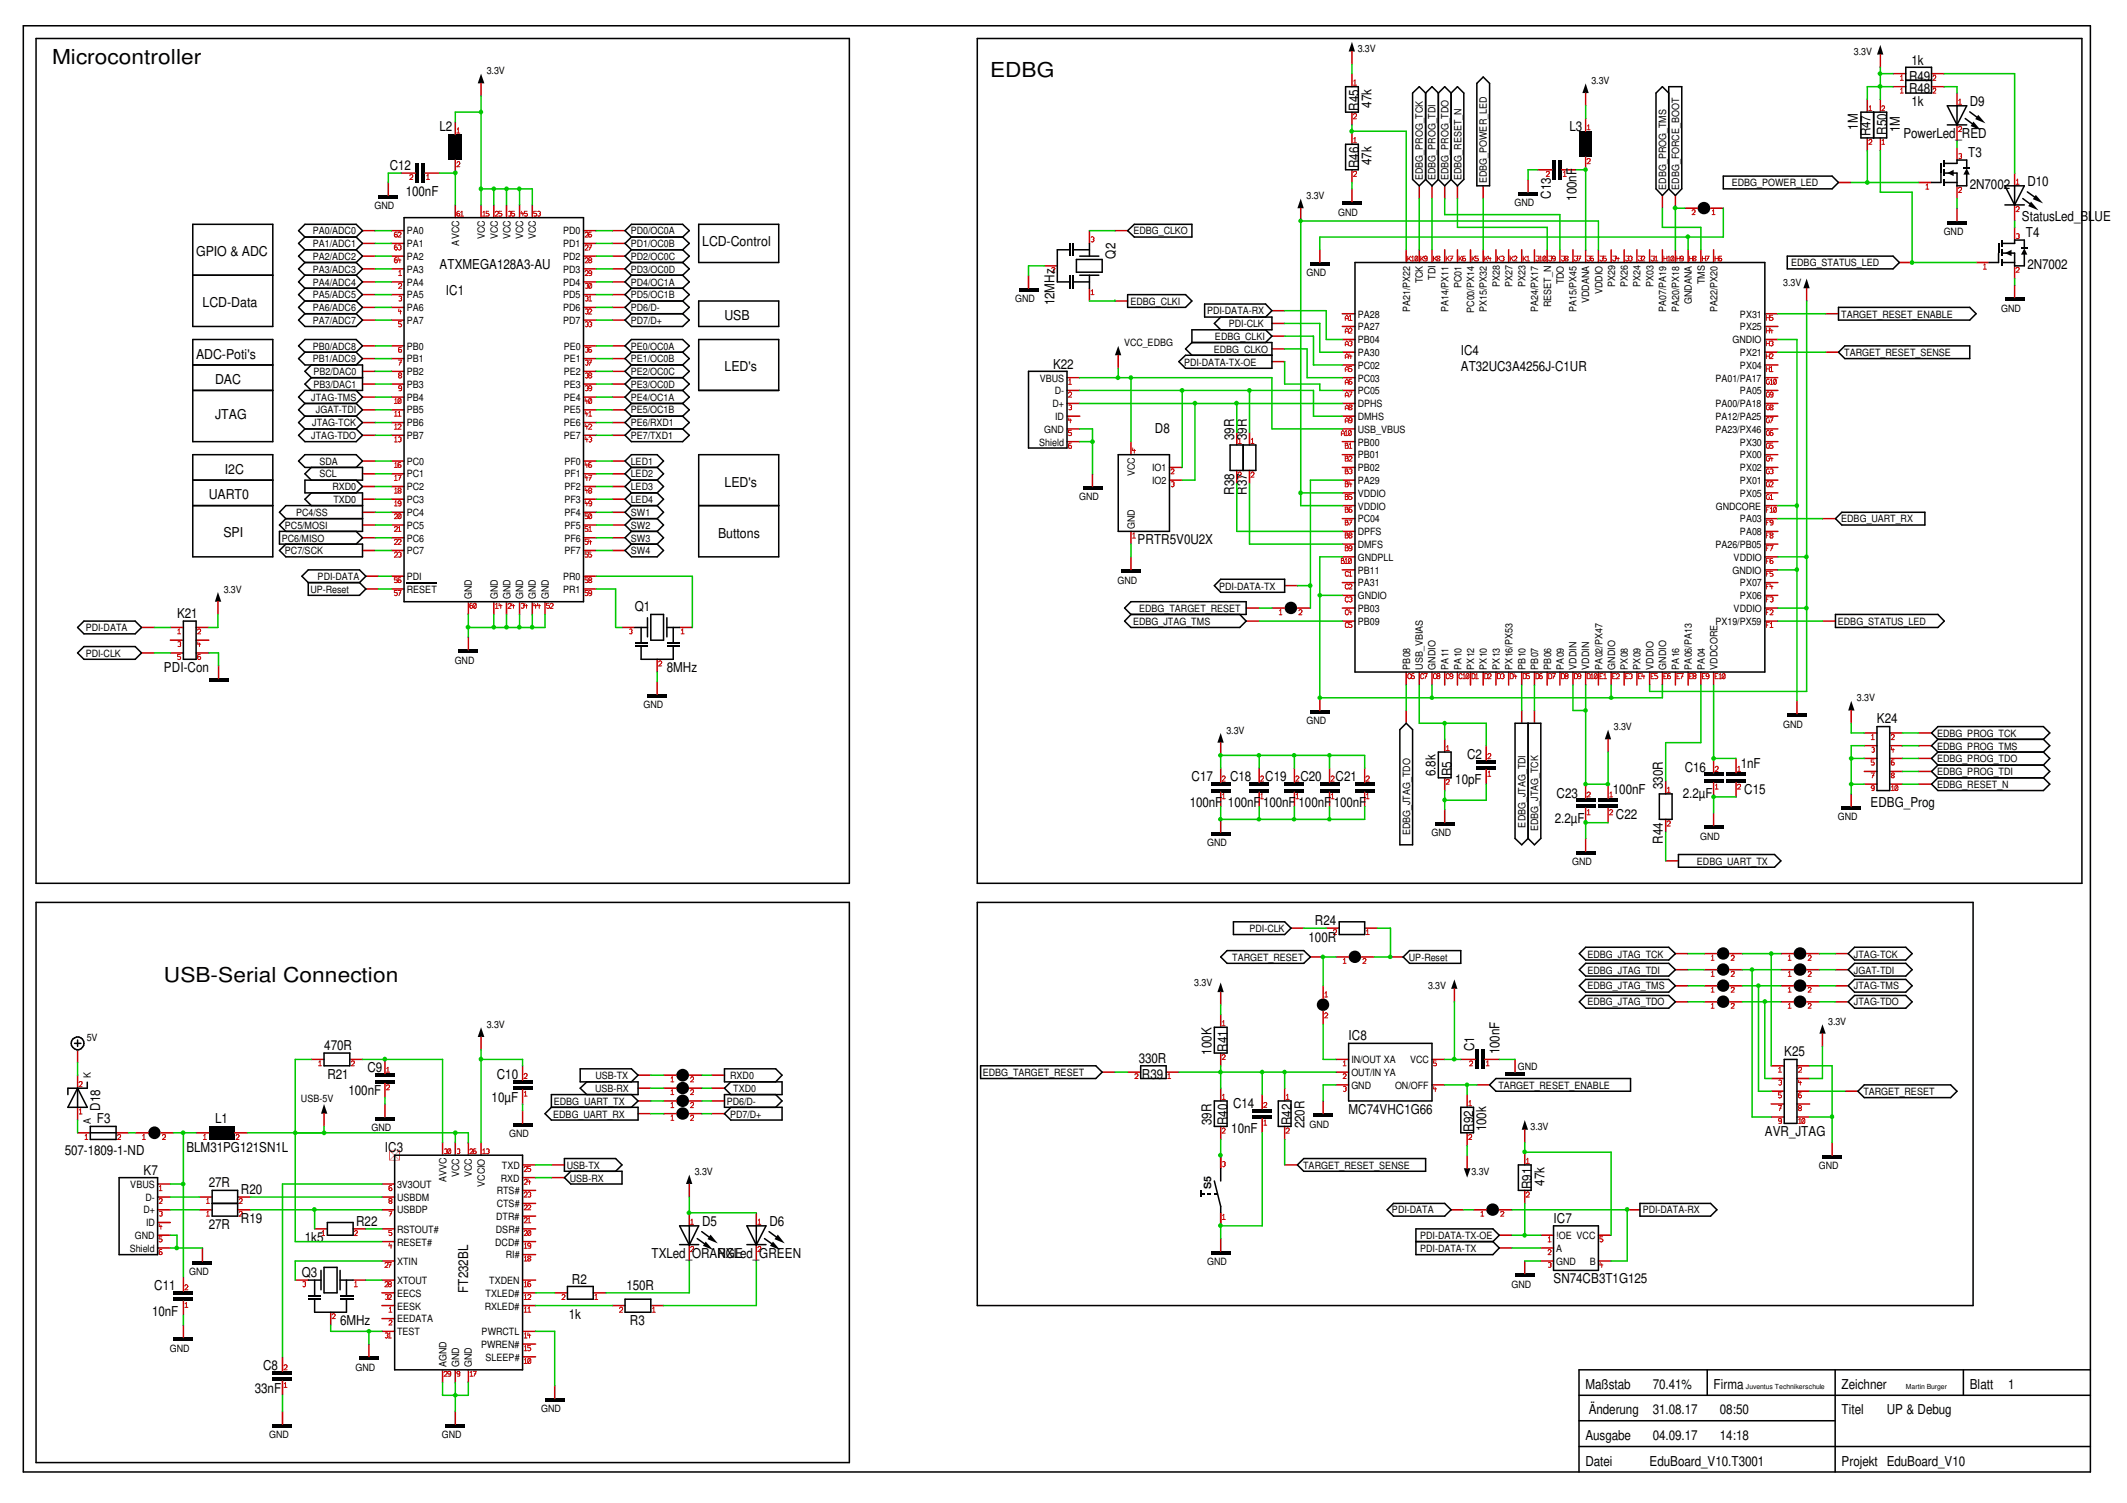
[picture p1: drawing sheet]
<svg xmlns="http://www.w3.org/2000/svg" width="297mm" height="210mm" viewBox="0 0 297 210" stroke-linecap="round" stroke-linejoin="round" font-family="sans-serif">
<defs><g id="words">
<g font-size="2.9" fill="#000001">
<text x="7.3" y="9">Microcontroller</text>
<text x="138.3" y="10.8">EDBG</text>
<text x="22.9" y="137.2">USB-Serial Connection</text>
</g>
<g font-size="1.9" fill="#000001">
<text x="266.6" y="11.3">R49</text>
<text x="267" y="9">1k</text>
<text x="189.8" y="15.5" transform="rotate(-90 189.8 15.5)">R45</text>
<text x="191.6" y="15" transform="rotate(-90 191.6 15)">47k</text>
<text x="266.6" y="13">R48</text>
<text x="267" y="14.9">1k</text>
<text x="275.1" y="14.8">D9</text>
<text x="54.4" y="23.7">C12</text>
<text x="61.4" y="18.3">L2</text>
<text x="189.8" y="23.5" transform="rotate(-90 189.8 23.5)">R46</text>
<text x="191.6" y="23.1" transform="rotate(-90 191.6 23.1)">47k</text>
<text x="219.2" y="18.3">L3</text>
<text x="259.5" y="18.1" transform="rotate(-90 259.5 18.1)">1M</text>
<text x="261.2" y="19" transform="rotate(-90 261.2 19)">R47</text>
<text x="263.5" y="18.8" transform="rotate(-90 263.5 18.8)">R50</text>
<text x="265.3" y="18.5" transform="rotate(-90 265.3 18.5)">1M</text>
<text x="265.8" y="19.3">PowerLed_RED</text>
<text x="274.9" y="21.9">T3</text>
<text x="56.7" y="27.3">100nF</text>
<text x="216.6" y="27.8" transform="rotate(-90 216.6 27.8)">C13</text>
<text x="220.2" y="28" transform="rotate(-90 220.2 28)">100nF</text>
<text x="275.1" y="26.4">2N7002</text>
<text x="283.1" y="26">D10</text>
<text x="27.4" y="35.8">GPIO &amp; ADC</text>
<text x="98" y="34.4">LCD-Control</text>
<text x="282.4" y="30.9">StatusLed_BLUE</text>
<text x="282.9" y="33.1">T4</text>
<text x="61.4" y="37.5">ATXMEGA128A3-AU</text>
<text x="62.3" y="41.2">IC1</text>
<text x="155.8" y="36.1" transform="rotate(-90 155.8 36.1)">Q2</text>
<text x="283.1" y="37.5">2N7002</text>
<text x="28.3" y="42.9">LCD-Data</text>
<text x="101.2" y="44.7">USB</text>
<text x="147.3" y="42.6" transform="rotate(-90 147.3 42.6)">12MHz</text>
<text x="27.4" y="50.1">ADC-Poti's</text>
<text x="30.1" y="53.6">DAC</text>
<text x="101.2" y="51.9">LED's</text>
<text x="147.1" y="51.5">K22</text>
<text x="204" y="51.9">AT32UC3A4256J-C1UR</text>
<text x="204" y="49.6">IC4</text>
<text x="30.1" y="58.5">JTAG</text>
<text x="161.3" y="60.5">D8</text>
<text x="172.3" y="61.5" transform="rotate(-90 172.3 61.5)">39R</text>
<text x="174.1" y="61.5" transform="rotate(-90 174.1 61.5)">39R</text>
<text x="29.2" y="69.7">UART0</text>
<text x="31.4" y="66.2">I2C</text>
<text x="101.2" y="67.9">LED's</text>
<text x="172.3" y="69.1" transform="rotate(-90 172.3 69.1)">R38</text>
<text x="174.1" y="69.1" transform="rotate(-90 174.1 69.1)">R37</text>
<text x="31.2" y="75">SPI</text>
<text x="100.3" y="75.1">Buttons</text>
<text x="158.9" y="76">PRTR5V0U2X</text>
<text x="24.7" y="86.3">K21</text>
<text x="88.6" y="85.4">Q1</text>
<text x="22.9" y="93.9">PDI-Con</text>
<text x="93.1" y="93.9">8MHz</text>
<text x="262.1" y="101">K24</text>
<text x="204.9" y="106">C2</text>
<text x="235.3" y="107.8">C16</text>
<text x="243.1" y="107.3">1nF</text>
<text x="166.2" y="112.7">100nF 100nF 100nF 100nF 100nF</text>
<text x="166.4" y="109.1">C17</text>
<text x="171.8" y="109.1">C18</text>
<text x="176.7" y="109.1">C19</text>
<text x="181.6" y="109.1">C20</text>
<text x="186.5" y="109.1">C21</text>
<text x="200.5" y="108.4" transform="rotate(-90 200.5 108.4)">6.8k</text>
<text x="202.7" y="108.4" transform="rotate(-90 202.7 108.4)">R5</text>
<text x="203.2" y="109.6">10pF</text>
<text x="217.4" y="111.4">C23</text>
<text x="225.3" y="110.9">100nF</text>
<text x="232.2" y="110.2" transform="rotate(-90 232.2 110.2)">330R</text>
<text x="235" y="111.4">2.2µF</text>
<text x="243.6" y="110.9">C15</text>
<text x="261.2" y="112.6">EDBG_Prog</text>
<text x="217.1" y="114.9">2.2µF</text>
<text x="225.7" y="114.4">C22</text>
<text x="232.2" y="117.8" transform="rotate(-90 232.2 117.8)">R44</text>
<text x="182.7" y="131.5">100R</text>
<text x="183.6" y="129.2">R24</text>
<text x="45.3" y="146.6">470R</text>
<text x="51.3" y="149.7">C9</text>
<text x="159" y="148.5">330R</text>
<text x="169.2" y="147.3" transform="rotate(-90 169.2 147.3)">100K</text>
<text x="171.4" y="146.9" transform="rotate(-90 171.4 146.9)">R41</text>
<text x="188.3" y="145.2">IC8</text>
<text x="205.9" y="146.8" transform="rotate(-90 205.9 146.8)">C1</text>
<text x="209.4" y="147.2" transform="rotate(-90 209.4 147.2)">100nF</text>
<text x="249.2" y="147.5">K25</text>
<text x="14" y="155.1" transform="rotate(-90 14 155.1)">D18</text>
<text x="45.7" y="150.6">R21</text>
<text x="48.7" y="152.9">100nF</text>
<text x="68.7" y="153.8">10µF</text>
<text x="69.4" y="150.7">C10</text>
<text x="159.5" y="150.7">R39</text>
<text x="172.2" y="154.7">C14</text>
<text x="188.3" y="155.5">MC74VHC1G66</text>
<text x="9.1" y="161.3">507-1809-1-ND</text>
<text x="13.5" y="156.9">F3</text>
<text x="26" y="160.9">BLM31PG121SN1L</text>
<text x="30.1" y="156.9">L1</text>
<text x="53.8" y="160.9">IC3</text>
<text x="169.2" y="157.1" transform="rotate(-90 169.2 157.1)">39R</text>
<text x="171.4" y="157.1" transform="rotate(-90 171.4 157.1)">R40</text>
<text x="172" y="158.3">10nF</text>
<text x="180.4" y="157.1" transform="rotate(-90 180.4 157.1)">R42</text>
<text x="182.2" y="157.6" transform="rotate(-90 182.2 157.6)">220R</text>
<text x="205.8" y="158" transform="rotate(-90 205.8 158)">R92</text>
<text x="207.6" y="158" transform="rotate(-90 207.6 158)">100k</text>
<text x="246.5" y="158.7">AVR_JTAG</text>
<text x="20.1" y="164.1">K7</text>
<text x="29.2" y="165.8">27R</text>
<text x="33.7" y="166.7">R20</text>
<text x="213.9" y="166.1" transform="rotate(-90 213.9 166.1)">R91</text>
<text x="215.7" y="165.6" transform="rotate(-90 215.7 165.6)">47k</text>
<text x="29.2" y="171.6">27R</text>
<text x="33.7" y="170.7">R19</text>
<text x="42.6" y="173.4">1k5</text>
<text x="49.7" y="171.2">R22</text>
<text x="98" y="171.2">D5</text>
<text x="107.4" y="171.2">D6</text>
<text x="217" y="170.7">IC7</text>
<text x="42.2" y="178.3">Q3</text>
<text x="79.9" y="179.3">R2</text>
<text x="91" y="175.6">TXLed_ORANGE</text>
<text x="100.2" y="175.6">RXLed_GREEN</text>
<text x="217" y="179.2">SN74CB3T1G125</text>
<text x="21.2" y="183.8">10nF</text>
<text x="21.5" y="180.2">C11</text>
<text x="47.5" y="185">6MHz</text>
<text x="65.4" y="180.6" transform="rotate(-90 65.4 180.6)">FT232BL</text>
<text x="79.5" y="184.2">1k</text>
<text x="87.5" y="180.2">150R</text>
<text x="88" y="185.1">R3</text>
<text x="36.7" y="191.3">C8</text>
<text x="35.6" y="194.5">33nF</text>
<text x="221.4" y="194">Maßstab</text>
<text x="221.9" y="197.5">Änderung</text>
<text x="230.8" y="197.5">31.08.17</text>
<text x="230.8" y="194">70.41%</text>
<text x="239.3" y="194">Firma</text>
<text x="240.2" y="197.5">08:50</text>
<text x="257.2" y="194">Zeichner</text>
<text x="257.2" y="197.5">Titel</text>
<text x="263.5" y="197.5">UP &amp; Debug</text>
<text x="275.1" y="194">Blatt</text>
<text x="280.5" y="194">1</text>
<text x="221.4" y="201.1">Ausgabe</text>
<text x="230.8" y="201.1">04.09.17</text>
<text x="240.2" y="201.1">14:18</text>
<text x="221.4" y="204.7">Datei</text>
<text x="230.4" y="204.7">EduBoard_V10.T3001</text>
<text x="257.2" y="204.7">Projekt EduBoard_V10</text>
</g>
<g font-size="1.4" fill="#000001">
<text x="68" y="10.4">3.3V</text>
<text x="189.6" y="7.2">3.3V</text>
<text x="222.2" y="11.7">3.3V</text>
<text x="258.9" y="7.7">3.3V</text>
<text x="52.3" y="29.2">GND</text>
<text x="182.5" y="27.8">3.3V</text>
<text x="198.7" y="25.1" transform="rotate(-90 198.7 25.1)">EDBG_PROG_TCK</text>
<text x="200.5" y="25.1" transform="rotate(-90 200.5 25.1)">EDBG_PROG_TDI</text>
<text x="202.3" y="25.1" transform="rotate(-90 202.3 25.1)">EDBG_PROG_TDO</text>
<text x="204.1" y="25.1" transform="rotate(-90 204.1 25.1)">EDBG_RESET_N</text>
<text x="207.6" y="25.6" transform="rotate(-90 207.6 25.6)">EDBG_POWER_LED</text>
<text x="211.5" y="28.8">GND</text>
<text x="232.7" y="26.5" transform="rotate(-90 232.7 26.5)">EDBG_PROG_TMS</text>
<text x="234.5" y="26.5" transform="rotate(-90 234.5 26.5)">EDBG_FORCE_BOOT</text>
<text x="241.8" y="26">EDBG_POWER_LED</text>
<text x="43.7" y="34.5">PA1/ADC1</text>
<text x="43.7" y="32.7">PA0/ADC0</text>
<text x="56.8" y="34.5">PA1</text>
<text x="56.8" y="32.7">PA0</text>
<text x="64.1" y="34.3" transform="rotate(-90 64.1 34.3)">AVCC</text>
<text x="67.7" y="33.4" transform="rotate(-90 67.7 33.4)">VCC</text>
<text x="69.5" y="33.4" transform="rotate(-90 69.5 33.4)">VCC</text>
<text x="71.3" y="33.4" transform="rotate(-90 71.3 33.4)">VCC</text>
<text x="73.1" y="33.4" transform="rotate(-90 73.1 33.4)">VCC</text>
<text x="74.8" y="33.4" transform="rotate(-90 74.8 33.4)">VCC</text>
<text x="78.7" y="34.5">PD1</text>
<text x="78.7" y="32.7">PD0</text>
<text x="88.1" y="34.5">PD1/OC0B</text>
<text x="88.1" y="32.7">PD0/OC0A</text>
<text x="158.3" y="32.7">EDBG_CLKO</text>
<text x="186.9" y="30.1">GND</text>
<text x="271.4" y="32.8">GND</text>
<text x="43.7" y="41.7">PA5/ADC5</text>
<text x="43.7" y="39.9">PA4/ADC4</text>
<text x="43.7" y="38.1">PA3/ADC3</text>
<text x="43.7" y="36.3">PA2/ADC2</text>
<text x="56.8" y="36.3">PA2</text>
<text x="56.8" y="41.7">PA5</text>
<text x="56.8" y="39.9">PA4</text>
<text x="56.8" y="38.1">PA3</text>
<text x="78.7" y="41.7">PD5</text>
<text x="78.7" y="39.9">PD4</text>
<text x="78.7" y="38.1">PD3</text>
<text x="78.7" y="36.3">PD2</text>
<text x="88.1" y="41.7">PD5/OC1B</text>
<text x="88.1" y="39.9">PD4/OC1A</text>
<text x="88.1" y="38.1">PD3/OC0D</text>
<text x="88.1" y="36.3">PD2/OC0C</text>
<text x="182.5" y="38.6">GND</text>
<text x="198.7" y="39.6" transform="rotate(-90 198.7 39.6)">TCK</text>
<text x="200.5" y="39.1" transform="rotate(-90 200.5 39.1)">TDI</text>
<text x="204.1" y="40.2" transform="rotate(-90 204.1 40.2)">PC01</text>
<text x="209.5" y="40.1" transform="rotate(-90 209.5 40.1)">PX28</text>
<text x="211.2" y="40.1" transform="rotate(-90 211.2 40.1)">PX27</text>
<text x="213" y="40.1" transform="rotate(-90 213 40.1)">PX23</text>
<text x="218.4" y="39.7" transform="rotate(-90 218.4 39.7)">TDO</text>
<text x="223.8" y="41.1" transform="rotate(-90 223.8 41.1)">VDDIO</text>
<text x="225.5" y="40.1" transform="rotate(-90 225.5 40.1)">PX29</text>
<text x="227.3" y="40.1" transform="rotate(-90 227.3 40.1)">PX26</text>
<text x="229.1" y="40.1" transform="rotate(-90 229.1 40.1)">PX24</text>
<text x="230.9" y="40.1" transform="rotate(-90 230.9 40.1)">PX03</text>
<text x="238.1" y="39.7" transform="rotate(-90 238.1 39.7)">TMS</text>
<text x="249" y="39.9">3.3V</text>
<text x="250.1" y="37.2">EDBG_STATUS_LED</text>
<text x="43.7" y="45.3">PA7/ADC7</text>
<text x="43.7" y="43.4">PA6/ADC6</text>
<text x="56.8" y="45.3">PA7</text>
<text x="56.8" y="43.4">PA6</text>
<text x="78.7" y="45.3">PD7</text>
<text x="78.7" y="43.4">PD6</text>
<text x="88.1" y="45.3">PD7/D+</text>
<text x="88.1" y="43.4">PD6/D-</text>
<text x="141.8" y="42.2">GND</text>
<text x="157.9" y="42.5">EDBG_CLKI</text>
<text x="168.6" y="43.9">PDI-DATA-RX</text>
<text x="169.7" y="47.5">EDBG_CLKI</text>
<text x="171.6" y="45.7">PDI-CLK</text>
<text x="189.6" y="47.9">PB04</text>
<text x="189.6" y="46.1">PA27</text>
<text x="189.6" y="44.4">PA28</text>
<text x="196.9" y="43.6" transform="rotate(-90 196.9 43.6)">PA21/PX22</text>
<text x="202.3" y="43.6" transform="rotate(-90 202.3 43.6)">PA14/PX11</text>
<text x="205.9" y="43.7" transform="rotate(-90 205.9 43.7)">PC00/PX14</text>
<text x="207.6" y="43.6" transform="rotate(-90 207.6 43.6)">PX15/PX32</text>
<text x="214.8" y="43.6" transform="rotate(-90 214.8 43.6)">PA24/PX17</text>
<text x="216.6" y="42.9" transform="rotate(-90 216.6 42.9)">RESET_N</text>
<text x="220.2" y="43.6" transform="rotate(-90 220.2 43.6)">PA15/PX45</text>
<text x="222" y="42.3" transform="rotate(-90 222 42.3)">VDDANA</text>
<text x="232.7" y="43.6" transform="rotate(-90 232.7 43.6)">PA07/PA19</text>
<text x="234.5" y="43.6" transform="rotate(-90 234.5 43.6)">PA20/PX18</text>
<text x="236.3" y="42.5" transform="rotate(-90 236.3 42.5)">GNDANA</text>
<text x="239.9" y="43.6" transform="rotate(-90 239.9 43.6)">PA22/PX20</text>
<text x="241.9" y="47.9">GNDIO</text>
<text x="243" y="44.4">PX31</text>
<text x="243" y="46.1">PX25</text>
<text x="257.1" y="44.4">TARGET_RESET_ENABLE</text>
<text x="279.5" y="43.5">GND</text>
<text x="43.7" y="50.6">PB1/ADC9</text>
<text x="43.7" y="48.8">PB0/ADC8</text>
<text x="43.8" y="52.4">PB2/DAC0</text>
<text x="56.8" y="52.4">PB2</text>
<text x="56.8" y="50.6">PB1</text>
<text x="56.8" y="48.8">PB0</text>
<text x="78.7" y="52.4">PE2</text>
<text x="78.7" y="50.6">PE1</text>
<text x="78.7" y="48.8">PE0</text>
<text x="88.1" y="52.4">PE2/OC0C</text>
<text x="88.1" y="50.6">PE1/OC0B</text>
<text x="88.1" y="48.8">PE0/OC0A</text>
<text x="145.2" y="53.3">VBUS</text>
<text x="157" y="48.4">VCC_EDBG</text>
<text x="165.4" y="51.1">PDI-DATA-TX-OE</text>
<text x="169.5" y="49.3">EDBG_CLKO</text>
<text x="189.6" y="53.3">PC03</text>
<text x="189.6" y="51.5">PC02</text>
<text x="189.6" y="49.7">PA30</text>
<text x="239.6" y="53.3">PA01/PA17</text>
<text x="243" y="49.7">PX21</text>
<text x="243" y="51.5">PX04</text>
<text x="257.6" y="49.7">TARGET_RESET_SENSE</text>
<text x="43.5" y="56">JTAG-TMS</text>
<text x="43.6" y="59.6">JTAG-TCK</text>
<text x="43.8" y="54.2">PB3/DAC1</text>
<text x="44.1" y="57.7">JGAT-TDI</text>
<text x="56.8" y="59.6">PB6</text>
<text x="56.8" y="57.7">PB5</text>
<text x="56.8" y="56">PB4</text>
<text x="56.8" y="54.2">PB3</text>
<text x="78.7" y="59.6">PE6</text>
<text x="78.7" y="57.7">PE5</text>
<text x="78.7" y="56">PE4</text>
<text x="78.7" y="54.2">PE3</text>
<text x="88.1" y="59.6">PE6/RXD1</text>
<text x="88.1" y="57.7">PE5/OC1B</text>
<text x="88.1" y="56">PE4/OC1A</text>
<text x="88.1" y="54.2">PE3/OC0D</text>
<text x="147" y="56.9">D+</text>
<text x="147.3" y="55.1">D-</text>
<text x="147.4" y="58.6">ID</text>
<text x="189.6" y="58.6">DMHS</text>
<text x="189.6" y="56.9">DPHS</text>
<text x="189.6" y="55.1">PC05</text>
<text x="239.6" y="56.9">PA00/PA18</text>
<text x="239.6" y="58.6">PA12/PA25</text>
<text x="243" y="55.1">PA05</text>
<text x="43.5" y="61.3">JTAG-TDO</text>
<text x="44.6" y="64.9">SDA</text>
<text x="56.8" y="64.9">PC0</text>
<text x="56.8" y="61.3">PB7</text>
<text x="78.7" y="61.3">PE7</text>
<text x="78.8" y="64.9">PF0</text>
<text x="88.1" y="64.9">LED1</text>
<text x="88.1" y="61.3">PE7/TXD1</text>
<text x="145.1" y="62.2">Shield</text>
<text x="145.8" y="60.5">GND</text>
<text x="160.9" y="65.8">IO1</text>
<text x="189.6" y="65.8">PB02</text>
<text x="189.6" y="64">PB01</text>
<text x="189.6" y="62.2">PB00</text>
<text x="189.6" y="60.5">USB_VBUS</text>
<text x="239.6" y="60.5">PA23/PX46</text>
<text x="243" y="62.2">PX30</text>
<text x="243" y="64">PX00</text>
<text x="243" y="65.8">PX02</text>
<text x="44.6" y="66.7">SCL</text>
<text x="46.4" y="68.5">RXD0</text>
<text x="46.6" y="70.3">TXD0</text>
<text x="56.8" y="70.3">PC3</text>
<text x="56.8" y="68.5">PC2</text>
<text x="56.8" y="66.7">PC1</text>
<text x="78.8" y="70.3">PF3</text>
<text x="78.8" y="68.5">PF2</text>
<text x="78.8" y="66.7">PF1</text>
<text x="88.1" y="70.3">LED4</text>
<text x="88.1" y="68.5">LED3</text>
<text x="88.1" y="66.7">LED2</text>
<text x="150.7" y="69.9">GND</text>
<text x="158.5" y="66.5" transform="rotate(-90 158.5 66.5)">VCC</text>
<text x="160.9" y="67.6">IO2</text>
<text x="189.6" y="71.2">VDDIO</text>
<text x="189.6" y="69.4">VDDIO</text>
<text x="189.6" y="67.6">PA29</text>
<text x="239.6" y="71.2">GNDCORE</text>
<text x="243" y="67.6">PX01</text>
<text x="243" y="69.4">PX05</text>
<text x="39.4" y="75.6">PC6/MISO</text>
<text x="39.8" y="77.4">PC7/SCK</text>
<text x="39.8" y="73.8">PC5/MOSI</text>
<text x="41.4" y="72.1">PC4/SS</text>
<text x="56.8" y="77.4">PC7</text>
<text x="56.8" y="75.6">PC6</text>
<text x="56.8" y="73.8">PC5</text>
<text x="56.8" y="72.1">PC4</text>
<text x="78.8" y="77.4">PF7</text>
<text x="78.8" y="75.6">PF6</text>
<text x="78.8" y="73.8">PF5</text>
<text x="78.8" y="72.1">PF4</text>
<text x="88.1" y="77.4">SW4</text>
<text x="88.1" y="75.6">SW3</text>
<text x="88.1" y="73.8">SW2</text>
<text x="88.1" y="72.1">SW1</text>
<text x="158.5" y="73.9" transform="rotate(-90 158.5 73.9)">GND</text>
<text x="189.6" y="76.5">DMFS</text>
<text x="189.6" y="74.7">DPFS</text>
<text x="189.6" y="72.9">PC04</text>
<text x="239.6" y="76.5">PA26/PB05</text>
<text x="243" y="72.9">PA03</text>
<text x="243" y="74.7">PA08</text>
<text x="257.1" y="72.9">EDBG_UART_RX</text>
<text x="31.2" y="82.8">3.3V</text>
<text x="43.3" y="82.8">UP-Reset</text>
<text x="44.4" y="81">PDI-DATA</text>
<text x="56.8" y="82.8">RESET</text>
<text x="56.8" y="81">PDI</text>
<text x="65.9" y="83.7" transform="rotate(-90 65.9 83.7)">GND</text>
<text x="69.5" y="83.7" transform="rotate(-90 69.5 83.7)">GND</text>
<text x="71.3" y="83.7" transform="rotate(-90 71.3 83.7)">GND</text>
<text x="73.1" y="83.7" transform="rotate(-90 73.1 83.7)">GND</text>
<text x="74.8" y="83.7" transform="rotate(-90 74.8 83.7)">GND</text>
<text x="76.7" y="83.7" transform="rotate(-90 76.7 83.7)">GND</text>
<text x="78.7" y="82.8">PR1</text>
<text x="78.7" y="81">PR0</text>
<text x="156.1" y="81.5">GND</text>
<text x="170.3" y="82.3">PDI-DATA-TX</text>
<text x="189.6" y="83.7">GNDIO</text>
<text x="189.6" y="81.9">PA31</text>
<text x="189.6" y="80.1">PB11</text>
<text x="189.6" y="78.3">GNDPLL</text>
<text x="241.9" y="80.1">GNDIO</text>
<text x="242.1" y="78.3">VDDIO</text>
<text x="243" y="81.9">PX07</text>
<text x="243" y="83.7">PX06</text>
<text x="12" y="88.1">PDI-DATA</text>
<text x="158.2" y="87.2">EDBG_JTAG_TMS</text>
<text x="159.1" y="85.5">EDBG_TARGET_RESET</text>
<text x="189.6" y="87.2">PB09</text>
<text x="189.6" y="85.5">PB03</text>
<text x="239.6" y="87.2">PX19/PX59</text>
<text x="242.1" y="85.5">VDDIO</text>
<text x="256.7" y="87.2">EDBG_STATUS_LED</text>
<text x="12" y="91.7">PDI-CLK</text>
<text x="63.5" y="92.7">GND</text>
<text x="196.9" y="93.5" transform="rotate(-90 196.9 93.5)">PB08</text>
<text x="198.7" y="93.5" transform="rotate(-90 198.7 93.5)">USB_VBIAS</text>
<text x="200.5" y="93.5" transform="rotate(-90 200.5 93.5)">GNDIO</text>
<text x="202.3" y="93.5" transform="rotate(-90 202.3 93.5)">PA11</text>
<text x="204.1" y="93.5" transform="rotate(-90 204.1 93.5)">PA10</text>
<text x="205.9" y="93.5" transform="rotate(-90 205.9 93.5)">PX12</text>
<text x="207.6" y="93.5" transform="rotate(-90 207.6 93.5)">PX10</text>
<text x="209.5" y="93.5" transform="rotate(-90 209.5 93.5)">PX13</text>
<text x="211.2" y="93.5" transform="rotate(-90 211.2 93.5)">PX16/PX53</text>
<text x="213" y="93.5" transform="rotate(-90 213 93.5)">PB10</text>
<text x="214.8" y="93.5" transform="rotate(-90 214.8 93.5)">PB07</text>
<text x="216.6" y="93.5" transform="rotate(-90 216.6 93.5)">PB06</text>
<text x="218.4" y="93.5" transform="rotate(-90 218.4 93.5)">PA09</text>
<text x="220.2" y="93.5" transform="rotate(-90 220.2 93.5)">VDDIN</text>
<text x="222" y="93.5" transform="rotate(-90 222 93.5)">VDDIN</text>
<text x="223.8" y="93.5" transform="rotate(-90 223.8 93.5)">PA02/PX47</text>
<text x="225.5" y="93.5" transform="rotate(-90 225.5 93.5)">GNDIO</text>
<text x="227.3" y="93.5" transform="rotate(-90 227.3 93.5)">PX08</text>
<text x="229.1" y="93.5" transform="rotate(-90 229.1 93.5)">PX09</text>
<text x="230.9" y="93.5" transform="rotate(-90 230.9 93.5)">VDDIO</text>
<text x="232.7" y="93.5" transform="rotate(-90 232.7 93.5)">GNDIO</text>
<text x="234.5" y="93.5" transform="rotate(-90 234.5 93.5)">PA16</text>
<text x="236.3" y="93.5" transform="rotate(-90 236.3 93.5)">PA06/PA13</text>
<text x="238.1" y="93.5" transform="rotate(-90 238.1 93.5)">PA04</text>
<text x="239.9" y="93.5" transform="rotate(-90 239.9 93.5)">VDDCORE</text>
<text x="89.9" y="98.9">GND</text>
<text x="182.5" y="101.2">GND</text>
<text x="225.4" y="102">3.3V</text>
<text x="249" y="101.6">GND</text>
<text x="259.3" y="98">3.3V</text>
<text x="171.3" y="102.4">3.3V</text>
<text x="270.5" y="102.9">EDBG_PROG_TCK</text>
<text x="270.5" y="104.7">EDBG_PROG_TMS</text>
<text x="270.5" y="106.5">EDBG_PROG_TDO</text>
<text x="270.5" y="108.2">EDBG_PROG_TDI</text>
<text x="270.5" y="110">EDBG_RESET_N</text>
<text x="168.6" y="118.2">GND</text>
<text x="196.9" y="116.7" transform="rotate(-90 196.9 116.7)">EDBG_JTAG_TDO</text>
<text x="199.9" y="116.8">GND</text>
<text x="213" y="115.6" transform="rotate(-90 213 115.6)">EDBG_JTAG_TDI</text>
<text x="214.8" y="116.1" transform="rotate(-90 214.8 116.1)">EDBG_JTAG_TCK</text>
<text x="237.4" y="117.3">GND</text>
<text x="256.7" y="114.6">GND</text>
<text x="219.5" y="120.8">GND</text>
<text x="237" y="120.8">EDBG_UART_TX</text>
<text x="174.5" y="130.1">PDI-CLK</text>
<text x="166.8" y="137.8">3.3V</text>
<text x="172.1" y="134.2">TARGET_RESET</text>
<text x="196.8" y="134.2">UP-Reset</text>
<text x="221.7" y="136">EDBG_JTAG_TDI</text>
<text x="221.7" y="133.7">EDBG_JTAG_TCK</text>
<text x="258.9" y="136">JGAT-TDI</text>
<text x="258.9" y="133.7">JTAG-TCK</text>
<text x="68" y="143.6">3.3V</text>
<text x="199.4" y="138.2">3.3V</text>
<text x="221.7" y="140.4">EDBG_JTAG_TDO</text>
<text x="221.7" y="138.2">EDBG_JTAG_TMS</text>
<text x="255.3" y="143.1">3.3V</text>
<text x="258.9" y="140.4">JTAG-TDO</text>
<text x="258.9" y="138.2">JTAG-TMS</text>
<text x="12.1" y="145.3">5V</text>
<text x="188.7" y="148.5">IN/OUT XA</text>
<text x="196.9" y="148.5">VCC</text>
<text x="212" y="149.4">GND</text>
<text x="12.7" y="150.5" transform="rotate(-90 12.7 150.5)">K</text>
<text x="42" y="153.8">USB-5V</text>
<text x="77.3" y="154.3">EDBG_UART_TX</text>
<text x="83.1" y="152.5">USB-RX</text>
<text x="83.1" y="150.7">USB-TX</text>
<text x="101.5" y="154.3">PD6/D-</text>
<text x="102" y="150.7">RXD0</text>
<text x="102.4" y="152.5">TXD0</text>
<text x="137.2" y="150.2">EDBG_TARGET_RESET</text>
<text x="188.7" y="152.1">GND</text>
<text x="188.7" y="150.2">OUT/IN YA</text>
<text x="194.8" y="152.1">ON/OFF</text>
<text x="209.3" y="152.1">TARGET_RESET_ENABLE</text>
<text x="260.2" y="153">TARGET_RESET</text>
<text x="12.7" y="157" transform="rotate(-90 12.7 157)">A</text>
<text x="51.9" y="157.9">GND</text>
<text x="71.1" y="158.8">GND</text>
<text x="77.3" y="156.1">EDBG_UART_RX</text>
<text x="102" y="156.1">PD7/D+</text>
<text x="182.9" y="157.5">GND</text>
<text x="213.7" y="157.9">3.3V</text>
<text x="18.2" y="165.9">VBUS</text>
<text x="20.3" y="167.7">D-</text>
<text x="55.5" y="167.7">USBDM</text>
<text x="55.5" y="165.9">3V3OUT</text>
<text x="62.4" y="165.1" transform="rotate(-90 62.4 165.1)">AVVC</text>
<text x="64.1" y="164.4" transform="rotate(-90 64.1 164.4)">VCC</text>
<text x="65.9" y="164.4" transform="rotate(-90 65.9 164.4)">VCC</text>
<text x="67.7" y="165.7" transform="rotate(-90 67.7 165.7)">VCCIO</text>
<text x="69.4" y="166.8">RTS#</text>
<text x="69.9" y="165">RXD</text>
<text x="70.1" y="163.2">TXD</text>
<text x="79.2" y="163.2">USB-TX</text>
<text x="79.6" y="165">USB-RX</text>
<text x="97" y="164.1">3.3V</text>
<text x="169.1" y="166" transform="rotate(-90 169.1 166)">S5</text>
<text x="182" y="163.2">TARGET_RESET_SENSE</text>
<text x="205.5" y="164.1">3.3V</text>
<text x="254" y="163.3">GND</text>
<text x="18.8" y="173.1">GND</text>
<text x="20" y="169.5">D+</text>
<text x="20.4" y="171.2">ID</text>
<text x="55.5" y="169.5">USBDP</text>
<text x="55.5" y="172.2">RSTOUT#</text>
<text x="55.5" y="173.9">RESET#</text>
<text x="69.2" y="173.9">DCD#</text>
<text x="69.3" y="172.2">DSR#</text>
<text x="69.3" y="170.3">DTR#</text>
<text x="69.4" y="168.6">CTS#</text>
<text x="194.4" y="169.5">PDI-DATA</text>
<text x="198.3" y="173.1">PDI-DATA-TX-OE</text>
<text x="217.3" y="173.1">!OE VCC</text>
<text x="229.4" y="169.5">PDI-DATA-RX</text>
<text x="18.1" y="174.8">Shield</text>
<text x="26.4" y="178">GND</text>
<text x="55.5" y="179.3">XTOUT</text>
<text x="55.5" y="176.6">XTIN</text>
<text x="68.3" y="179.3">TXDEN</text>
<text x="70.7" y="175.7">RI#</text>
<text x="168.6" y="176.7">GND</text>
<text x="198.3" y="174.8">PDI-DATA-TX</text>
<text x="211.1" y="179.8">GND</text>
<text x="217.3" y="176.6">GND</text>
<text x="217.3" y="174.8">A</text>
<text x="222" y="176.6">B</text>
<text x="55.5" y="181.1">EECS</text>
<text x="55.5" y="184.7">EEDATA</text>
<text x="55.5" y="182.9">EESK</text>
<text x="67.7" y="182.9">RXLED#</text>
<text x="67.8" y="181.1">TXLED#</text>
<text x="23.7" y="188.8">GND</text>
<text x="49.7" y="191.4">GND</text>
<text x="55.5" y="186.4">TEST</text>
<text x="62.4" y="190.9" transform="rotate(-90 62.4 190.9)">AGND</text>
<text x="64.1" y="190.9" transform="rotate(-90 64.1 190.9)">GND</text>
<text x="65.9" y="190.9" transform="rotate(-90 65.9 190.9)">GND</text>
<text x="67.2" y="188.3">PWREN#</text>
<text x="67.3" y="186.4">PWRCTL</text>
<text x="67.8" y="190">SLEEP#</text>
<text x="75.6" y="197.2">GND</text>
<text x="37.6" y="200.8">GND</text>
<text x="61.7" y="200.8">GND</text>
</g>
<g font-size="1" fill="#000001">
<text x="243.8" y="194">Juventus Technikerschule</text>
<text x="266.1" y="194">Martin Burger</text>
</g>
</g></defs>
<g fill="none" stroke="#000001" stroke-width=".21">
<path d="M5 5.4h113.6v118h-113.6zM136.5 5.4h154.2v118h-154.2zM26.9 31.3h11.2v14.3h-11.2zM26.9 38.4h11.2M97.6 31.3h11.2v5.4h-11.2zM26.9 47.4h11.2v14.3h-11.2zM26.9 54.5h11.2M26.9 51h11.2M97.6 47.4h11.2v7.1h-11.2zM97.6 42h11.2v3.6h-11.2zM26.9 63.5h11.2v14.3h-11.2zM26.9 70.6h11.2"/>
<path d="M26.9 67.1h11.2M97.6 63.5h11.2v14.3h-11.2zM97.6 70.6h11.2M5 126h113.6v78.3h-113.6zM136.5 126h139v56.3h-139zM12.6 158.2h3.6M12.6 157.3h3.6v1.8h-3.6zM102.1 154.6l-.9 .9 .9 .9h7.1v-1.8h-8v-1.7h7.1l.9 .9-.9 .8"/>
</g>
<path d="M54.4 160.7l1.4 1.4M54.4 162.1h1.4M54.4 160.7v1.4M54.4 160.7h1.4M55.8 160.7l-1.4 1.4M55.8 160.7v1.4" fill="none" stroke="#f0f" stroke-width=".14"/>
<path d="M10.8 158.2h1.8M16.2 158.2h1.8M99.4 155.5h1.8M99.4 153.8h1.8" fill="none" stroke="#c80000" stroke-width=".21"/>
<path d="M11.9 159.1h.4M11.9 158.6l.2-.2v.7M16.4 158.6l.2-.2 .2 .1v.3l-.4 .3h.4" fill="none" stroke="#c80000" stroke-width=".14"/>
<circle cx="95.3" cy="155.5" r=".88" fill="#000001"/>
<path d="M92.7 155.5h1.7M96.3 155.5h1.7" fill="none" stroke="#c80000" stroke-width=".21"/>
<path d="M93.7 156.5h.4M93.7 155.9l.2-.2v.8M96.4 155.9l.2-.2 .2 .1v.3l-.4 .4h.5" fill="none" stroke="#c80000" stroke-width=".14"/>
<circle cx="95.3" cy="153.7" r=".88" fill="#000001"/>
<path d="M92.7 153.8h1.7M96.3 153.8h1.7" fill="none" stroke="#c80000" stroke-width=".21"/>
<path d="M93.7 154.7h.4M93.7 154.1l.2-.1v.7M96.4 154.1l.2-.1h.2v.3l-.4 .4h.5" fill="none" stroke="#c80000" stroke-width=".14"/>
<circle cx="95.3" cy="152" r=".88" fill="#000001"/>
<path d="M92.7 152h1.7M96.3 152h1.7" fill="none" stroke="#c80000" stroke-width=".21"/>
<path d="M93.7 152.9h.4M93.7 152.4l.2-.2v.7M96.4 152.4l.2-.2h.2v.3l-.4 .4h.5" fill="none" stroke="#c80000" stroke-width=".14"/>
<circle cx="95.3" cy="150.2" r=".88" fill="#000001"/>
<path d="M92.7 150.2h1.7M96.3 150.2h1.7" fill="none" stroke="#c80000" stroke-width=".21"/>
<path d="M93.7 151.1h.4M93.7 150.6l.2-.2v.7M96.4 150.6l.2-.2 .2 .1v.2l-.4 .4h.5" fill="none" stroke="#c80000" stroke-width=".14"/>
<circle cx="21.6" cy="158.2" r=".87" fill="#000001"/>
<path d="M10.8 146.6v1.8M10.8 150.2v1.8M10.8 154.6v1.8M18.9 158.2h1.8M22.5 158.2h1.8M41.2 178.8h1.8M49.3 178.8h1.8M46.2 183.3v1.7" fill="none" stroke="#c80000" stroke-width=".21"/>
<path d="M11 151.2a.21 .21 0 0 1 .3-.1 .21 .21 0 0 1 .1 .3l-.4 .4h.5M11 155.6h.5M11.1 155l.2-.1v.7M19.9 159.1h.4M19.9 158.6l.2-.2v.7M22.7 158.6l.2-.2 .2 .1v.3l-.4 .3h.4M42.3 179a.24 .24 0 0 1 .2 0 .24 .24 0 0 1 .2 .2l-.1 .1M42.6 179.3h.1M42.6 179.3v.3l-.1 .1-.2-.1M49.5 179.7h.4M49.6 179.2l.1-.2v.7M46.4 183.6l.1-.1h.2l.1 .2-.4 .4h.4" fill="none" stroke="#c80000" stroke-width=".14"/>
<g fill="none" stroke="#000001" stroke-width=".21">
<path d="M10.4 145.7h.9M10.8 145.2v.9M10.8 152v2.6M10.8 152l1.4 2.6h-2.7zM12.2 151.1v.9h-2.7v.9M44.8 177.4v2.7M45.3 177h1.8v3.6h-1.8zM47.5 177.4v2.7"/>
<circle cx="10.8" cy="145.7" r=".9"/>
</g>
<g fill="#000001">
<path d="M47.5 181.4h1.8v.2h-1.8z" fill-rule="evenodd"/>
<path d="M47.5 180.9h1.8v.2h-1.8z" fill-rule="evenodd"/>
<path d="M43 181.4h1.8v.2h-1.8z" fill-rule="evenodd"/>
<path d="M43 180.9h1.8v.2h-1.8z" fill-rule="evenodd"/>
</g>
<path d="M200.9 105h1.7v3.6h-1.7zM258.1 135.4l.9-.9h7.1l.9 .9-.9 .9h-7.1zM43 178.8h1.8M43.9 178.8v2.2M47.5 178.8h1.8M48.4 178.8v2.2M43.9 181.4v1.9h4.5v-1.9" fill="none" stroke="#000001" stroke-width=".21"/>
<path d="M201.8 103.3v1.7M201.8 108.6v1.8M201.8 113.1v1.8M207.6 104.1v2.1M207.6 107.5v2M256.3 135.4h1.8M211.6 148v1.7" fill="none" stroke="#c80000" stroke-width=".21"/>
<path d="M200.4 115.1h2.7M206.2 106.4h2.7M206.2 107.3h2.7M210.3 149.9h2.6" fill="none" stroke="#000001" stroke-width=".42"/>
<path d="M202 109a.21 .21 0 0 1 .2-.2 .21 .21 0 0 1 .2 .3l-.4 .4h.4M202 104.8h.4M202 104.3l.2-.2v.7M207.8 105.4l.1-.2 .2 .1v.3l-.3 .4h.4M207.8 108.4h.4M207.9 107.9l.1-.2v.7" fill="none" stroke="#c80000" stroke-width=".14"/>
<path d="M206 146.6h.5v2.7h-.5z" fill-rule="evenodd" fill="#000001"/>
<path d="M207.1 146.6v2.7" fill="none" stroke="#000001" stroke-width=".42"/>
<path d="M204 148h2M207.3 148h2.1" fill="none" stroke="#c80000" stroke-width=".21"/>
<path d="M205.2 148.3a.21 .21 0 0 1 .3-.1 .21 .21 0 0 1 .2 .2l-.5 .4h.5M207.6 148.8h.4M207.6 148.3l.2-.1v.6" fill="none" stroke="#c80000" stroke-width=".14"/>
<circle cx="184.8" cy="140.3" r=".87" fill="#000001"/>
<path d="M184.8 137.7v1.7M184.8 141.2v1.8" fill="none" stroke="#c80000" stroke-width=".21"/>
<path d="M185 139.2h.4M185 138.7l.2-.2v.7M185 141.6l.1-.2 .3 .2-.4 .6h.4" fill="none" stroke="#c80000" stroke-width=".14"/>
<path d="M203.1 136.8l.4 1.3h-.9z" fill="#000001"/>
<path d="M203.1 138.1v1.8" fill="none" stroke="#c80000" stroke-width=".21"/>
<path d="M183.4 155.5h2.7v.5h-2.7z" fill-rule="evenodd" fill="#000001"/>
<path d="M184.8 153.8v1.7" fill="none" stroke="#c80000" stroke-width=".21"/>
<path d="M204.4 163.2h1l-.5 1.3z" fill="#000001"/>
<path d="M255 43.8h1.7M179.4 81.8h1.8M186.6 151.5h1.7M186.6 148h1.7M186.6 149.7h1.7M200 151.5h1.8M200 148h1.8M204.9 152.9v1.7M204.9 158.2v1.8M206.2 151.5h1.8M204.9 161.3v1.9" fill="none" stroke="#c80000" stroke-width=".21"/>
<path d="M187.6 148.8h.4M187.6 150.1l.1-.2 .2 .1 .1 .2-.4 .4h.4M187.6 151.8h.3l.1 .1-.1 .2M187.6 148.3l.2-.1v.6M187.9 152.1h.1M187.9 152.1l.1 .2-.2 .1h-.2M200.2 151.7v.4h.4M200.4 151.9v.5M200.6 148.2h-.4v.3h.4v.3h-.4M205.1 158.6l.2-.2 .2 .1v.3l-.4 .3h.4M205.1 154.4h.4M205.1 153.9l.2-.2v.7" fill="none" stroke="#c80000" stroke-width=".14"/>
<path d="M256.7 42.9h18.4l.9 .9-.9 .9h-18.4zM169.6 81.8l.9-.9h8.9v1.8h-8.9zM188.3 145.7h11.7v8.1h-11.7zM204 154.6h1.8v3.6h-1.8zM208 151.5l.9-.9h18.8v1.8h-18.8z" fill="none" stroke="#000001" stroke-width=".21"/>
<circle cx="180.3" cy="84.9" r=".87" fill="#000001"/>
<path d="M177.6 50.5h1.8M177.6 84.9h1.8M181.2 84.9h1.8M209.4 172.5h1.8M209.4 174.3h1.8M212.9 176.1v1.8" fill="none" stroke="#c80000" stroke-width=".21"/>
<path d="M178.6 85.9h.4M178.7 85.3l.2-.2v.8M181.4 85.3l.2-.2 .2 .1v.3l-.4 .4h.4" fill="none" stroke="#c80000" stroke-width=".14"/>
<path d="M164.6 50.5l1-.9h12v1.8h-12zM197.7 171.6h10.8l.9 .9-.9 .9 .9 .9-.9 .9h-10.8zM197.7 173.4h10.8" fill="none" stroke="#000001" stroke-width=".21"/>
<path d="M211.6 178.1h2.7" fill="none" stroke="#000001" stroke-width=".42"/>
<path d="M212.9 156.4l.5 1.4h-.9z" fill="#000001"/>
<path d="M177.6 43.4h1.8M212.9 157.8v1.8M212.9 160.9v1.8M212.9 166.2v1.9M215.2 172.5h1.8M215.2 176.1h1.8M215.2 174.3h1.8M223.2 172.5h1.8M223.2 176.1h1.8" fill="none" stroke="#c80000" stroke-width=".21"/>
<path d="M213.1 166.7l.2-.2h.2v.3l-.4 .4h.5M213.1 162.5h.5M213.2 162l.2-.2v.7M216.2 173.4h.4M216.2 174.7l.1-.2 .2 .1 .1 .2-.4 .4h.4M216.2 176.4h.3l.1 .1-.1 .2M216.2 172.9l.2-.2v.7M216.5 176.7h.1M216.5 176.7l.1 .1-.1 .2h-.3M223.5 176.3l-.1 .4h.5M223.7 176.5v.5M223.8 172.7h-.4v.3h.3l.2 .2-.2 .2h-.3" fill="none" stroke="#c80000" stroke-width=".14"/>
<path d="M168.2 42.5h8.5l.9 .9-.9 .9h-8.5zM212 162.7h1.8v3.5h-1.8zM217 171.2h6.2v6.2h-6.2z" fill="none" stroke="#000001" stroke-width=".21"/>
<circle cx="208.5" cy="168.9" r=".88" fill="#000001"/>
<path d="M177.6 45.2h1.8M202.6 169h1.8M205.8 169h1.8M209.4 169h1.8M227.2 169h1.8" fill="none" stroke="#c80000" stroke-width=".21"/>
<path d="M206.8 169.8h.4M206.8 169.3l.2-.1v.6M209.6 169.3l.1-.1h.2l.1 .2-.4 .4h.4" fill="none" stroke="#c80000" stroke-width=".14"/>
<path d="M170.5 44.3h7.1v1.8h-7.1l-.9-.9zM193.7 169l.9-.9h7.2l.8 .9-.8 .8h-7.2zM229 168.1h9.9l.9 .9-.9 .8h-9.9z" fill="none" stroke="#000001" stroke-width=".21"/>
<circle cx="251.4" cy="133.2" r=".88" fill="#000001"/>
<path d="M248.7 133.2h1.8M252.3 133.2h1.8" fill="none" stroke="#c80000" stroke-width=".21"/>
<path d="M249.7 134.1h.4M249.8 133.6l.1-.2v.7M252.5 133.6l.1-.2 .3 .2-.4 .5h.4" fill="none" stroke="#c80000" stroke-width=".14"/>
<circle cx="240.6" cy="139.9" r=".87" fill="#000001"/>
<path d="M238 139.9h1.8M241.6 139.9h1.7" fill="none" stroke="#c80000" stroke-width=".21"/>
<path d="M239 140.8h.4M239.1 140.3l.1-.2v.7M241.8 140.3a.21 .21 0 0 1 .2-.2 .21 .21 0 0 1 .2 .2l-.4 .5h.4" fill="none" stroke="#c80000" stroke-width=".14"/>
<circle cx="240.6" cy="137.6" r=".87" fill="#000001"/>
<path d="M238 137.7h1.8M241.6 137.7h1.7" fill="none" stroke="#c80000" stroke-width=".21"/>
<path d="M239 138.6h.4M239.1 138l.1-.1v.7M241.8 138a.21 .21 0 0 1 .2-.1 .21 .21 0 0 1 .2 .2l-.4 .5h.4" fill="none" stroke="#c80000" stroke-width=".14"/>
<circle cx="240.6" cy="135.4" r=".87" fill="#000001"/>
<path d="M238 135.4h1.8M241.6 135.4h1.7" fill="none" stroke="#c80000" stroke-width=".21"/>
<path d="M239 136.4h.4M239.1 135.8l.1-.2v.8M241.8 135.8a.21 .21 0 0 1 .3-.2 .21 .21 0 0 1 0 .4l-.3 .4h.4" fill="none" stroke="#c80000" stroke-width=".14"/>
<circle cx="240.6" cy="133.2" r=".87" fill="#000001"/>
<path d="M238 133.2h1.8M241.6 133.2h1.7" fill="none" stroke="#c80000" stroke-width=".21"/>
<path d="M239 134.1h.4M239.1 133.6l.1-.2v.7M241.8 133.6l.1-.2 .2 .1v.3l-.3 .3h.4" fill="none" stroke="#c80000" stroke-width=".14"/>
<path d="M3.3 3.6h288.6v202h-288.6zM220.5 198.4h35.8M220.5 194.9h71.4M238.4 191.3v3.6M256.3 191.3v14.3M274.2 191.3v3.6M291.9 191.3h-71.4v14.3M220.5 202h71.4" fill="none" stroke="#000001" stroke-width=".21"/>
<g fill="#000001">
<path d="M280 35.3l.9-.4v.9z"/>
<path d="M282.7 34.7l.4 .9h-.9z"/>
</g>
<path d="M276 36.7h1.8M281.3 31.7v1.8M281.3 37.1v1.8" fill="none" stroke="#c80000" stroke-width=".21"/>
<path d="M277 37.6h.4M277 37l.2-.1v.7M281.6 37.5a.21 .21 0 0 1 .2-.2 .21 .21 0 0 1 .2 .2l-.4 .5h.4M281.6 32.7a.23 .23 0 0 1 .4 .2l-.1 .1M281.9 33h.1M281.9 33l.1 .1a.24 .24 0 0 1-.4 .2" fill="none" stroke="#c80000" stroke-width=".14"/>
<path d="M279 34h.2v1.3h-.2z" fill-rule="evenodd" fill="#000001"/>
<path d="M279.6 35.3h1.7" fill="none" stroke="#000001" stroke-width=".21"/>
<g fill="#000001">
<path d="M279.4 36.2h.3v.9h-.3z" fill-rule="evenodd"/>
<path d="M279.4 34.9h.3v.9h-.3z" fill-rule="evenodd"/>
<path d="M279.4 33.5h.3v.9h-.3z" fill-rule="evenodd"/>
</g>
<path d="M279.1 35.3v1.4h-1.3M279.6 36.7h1.7M279.6 34h1.7v-.5h1.4v1.2M281.3 35.3v1.8h1.4v-1.8" fill="none" stroke="#000001" stroke-width=".21"/>
<g fill="#000001">
<path d="M271.9 24.2l.9-.5v.9z"/>
<path d="M274.7 23.5l.4 .9h-.9z"/>
<path d="M282.2 34.5h.9v.3h-.9z" fill-rule="evenodd"/>
</g>
<path d="M267.9 25.5h1.8M273.3 20.6v1.8M273.3 26v1.7" fill="none" stroke="#c80000" stroke-width=".21"/>
<path d="M268.9 26.4h.5M269 25.9l.2-.2v.7M273.5 26.3a.21 .21 0 0 1 .2-.1 .21 .21 0 0 1 .2 .2l-.4 .5h.4M273.6 21.5a.23 .23 0 0 1 .3 .2v.1M273.8 21.8h.1M273.9 21.8v.2a.24 .24 0 0 1-.3 .1" fill="none" stroke="#c80000" stroke-width=".14"/>
<path d="M271 22.8h.2v1.4h-.2z" fill-rule="evenodd" fill="#000001"/>
<path d="M271.5 24.2h1.8" fill="none" stroke="#000001" stroke-width=".21"/>
<g fill="#000001">
<path d="M271.4 25.1h.2v.9h-.2z" fill-rule="evenodd"/>
<path d="M271.4 23.7h.2v.9h-.2z" fill-rule="evenodd"/>
<path d="M271.4 22.4h.2v.9h-.2z" fill-rule="evenodd"/>
</g>
<path d="M271.1 24.2v1.3h-1.4M271.5 25.5h1.8M271.5 22.8h1.8v-.4h1.4v1.1M273.3 24.2v1.8h1.4v-1.8" fill="none" stroke="#000001" stroke-width=".21"/>
<path d="M274.2 23.4h.9v.2h-.9z" fill-rule="evenodd" fill="#000001"/>
<path d="M207.1 26v1.7M256.7 25.5h1.8M265.3 36.7h1.7M254.5 86.7h1.8" fill="none" stroke="#c80000" stroke-width=".21"/>
<path d="M206.2 11.6l.9-.8 .9 .8v14.4h-1.8zM240.7 24.6h15.2l.8 .9-.8 .9h-15.2zM249.6 35.8h14.8l.9 .9-.9 .8h-14.8zM256.3 85.8h14.3l.9 .9-.9 .9h-14.3z" fill="none" stroke="#000001" stroke-width=".21"/>
<path d="M262.6 6.3l.4 1.3h-.9z" fill="#000001"/>
<path d="M262.6 7.6v1.8" fill="none" stroke="#c80000" stroke-width=".21"/>
<path d="M280 41.6h2.7v.4h-2.7z" fill-rule="evenodd" fill="#000001"/>
<path d="M281.3 39.8v1.8" fill="none" stroke="#c80000" stroke-width=".21"/>
<g fill="#000001">
<path d="M284.3 27.2l1 1.2-1.4-.6z"/>
<path d="M283.6 28.2l1.1 1.2-1.5-.6z"/>
</g>
<path d="M262.6 13.9v1.8M262.6 19.3v1.7M264.4 10.3h1.7M264.4 12.1h1.7M269.7 10.3h1.8M269.7 12.1h1.8M281.3 24.2v1.8M281.3 28.6v2.3" fill="none" stroke="#c80000" stroke-width=".21"/>
<path d="M262.8 14.9l.1-.1h.2v.3l-.3 .4h.4M262.8 19.6l.2-.1v.7M265.4 11.2h.4M265.4 13h.4M265.4 10.7l.2-.2v.7M265.4 12.5l.2-.2v.7M270 10.7l.1-.2 .2 .1v.3l-.3 .3h.3M270 12.5l.1-.2 .2 .1v.3l-.3 .3h.3M262.8 20.2h.4M281.6 29l.1-.2 .2 .1v.3l-.3 .3h.4M281.6 25.7h.4M281.6 25.2l.2-.2v.7" fill="none" stroke="#c80000" stroke-width=".14"/>
<path d="M261.7 15.7h1.8v3.6h-1.8zM266.1 11.2h3.6M266.1 9.4h3.6v3.6h-3.6zM280 28.6h2.7M280 26h2.7l-1.4 2.6zM281.3 26v2.6M282.5 27.7l1.5 1.1M283.1 26.8l1.5 1.1" fill="none" stroke="#000001" stroke-width=".21"/>
<g fill="#000001">
<path d="M276.3 16l1 1.2-1.5-.6z"/>
<path d="M275.6 17l1 1.2-1.4-.6z"/>
</g>
<path d="M273.3 13v1.8M273.3 17.4v2.3" fill="none" stroke="#c80000" stroke-width=".21"/>
<path d="M273.5 17.8l.2-.1h.2v.3l-.4 .4h.4M273.5 14.6h.4M273.6 14.1l.1-.3v.8" fill="none" stroke="#c80000" stroke-width=".14"/>
<path d="M271.9 17.4h2.8M271.9 14.8h2.8l-1.4 2.6zM273.3 14.8v2.6M274.4 16.6l1.5 1.1M275.1 15.6l1.5 1.1" fill="none" stroke="#000001" stroke-width=".21"/>
<path d="M271.9 30.9h2.8v.4h-2.8z" fill-rule="evenodd" fill="#000001"/>
<path d="M260.8 13.9v1.8M260.8 19.3v1.7M188.8 26.4v1.8M273.3 29.1v1.8" fill="none" stroke="#c80000" stroke-width=".21"/>
<path d="M261 19.6l.2-.1h.2v.3l-.4 .4h.4M261 15.5h.4M261.1 14.9l.1-.1v.7" fill="none" stroke="#c80000" stroke-width=".14"/>
<path d="M259.9 15.7h1.8v3.6h-1.8z" fill="none" stroke="#000001" stroke-width=".21"/>
<path d="M187.4 28.4h2.7" fill="none" stroke="#000001" stroke-width=".42"/>
<path d="M188.8 5.8l.4 1.4h-.9z" fill="#000001"/>
<path d="M188.8 7.2v1.8M188.8 10.3v1.8M188.8 15.7v1.7M188.8 18.3v1.9M188.8 23.7v1.8M234 139.9h1.8M234 137.7h1.8M234 133.2h1.8M234 135.4h1.8M256.3 139.9h1.8M256.3 137.7h1.8M256.3 133.2h1.8" fill="none" stroke="#c80000" stroke-width=".21"/>
<path d="M189 16a.21 .21 0 0 1 .3-.1 .21 .21 0 0 1 .1 .3l-.4 .4h.4M189 19.9h.4M189 11.9h.4M189.1 11.3l.1-.1v.7M189.1 19.4l.1-.2v.7M189 24.1a.21 .21 0 0 1 .3-.2 .21 .21 0 0 1 .1 .4l-.4 .3h.4" fill="none" stroke="#c80000" stroke-width=".14"/>
<path d="M187.9 12.1h1.8v3.6h-1.8zM187.9 20.2h1.8v3.5h-1.8zM220.6 139.9l.8-.9h11.6l1 .9-1 .9h-11.6zM220.6 137.7l.8-.9h11.6l1 .9-1 .9h-11.6zM220.6 133.2l.8-.9h11.6l1 .9-1 .9h-11.6zM221.4 134.5h11.6l1 .9-1 .9h-11.6l-.8-.9zM258.1 139.9l.9-.9h7.1l.9 .9-.9 .9h-7.1zM258.1 137.7l.9-.9h7.1l.9 .9-.9 .9h-7.1zM258.1 133.2l.9-.9h7.1l.9 .9-.9 .9h-7.1z" fill="none" stroke="#000001" stroke-width=".21"/>
<circle cx="251.4" cy="139.9" r=".88" fill="#000001"/>
<path d="M248.7 139.9h1.8M252.3 139.9h1.8" fill="none" stroke="#c80000" stroke-width=".21"/>
<path d="M249.7 140.8h.4M249.8 140.3l.1-.2v.7M252.5 140.3l.1-.2 .3 .1v.1l-.4 .5h.4" fill="none" stroke="#c80000" stroke-width=".14"/>
<circle cx="251.4" cy="137.7" r=".88" fill="#000001"/>
<path d="M248.7 137.7h1.8M252.3 137.7h1.8" fill="none" stroke="#c80000" stroke-width=".21"/>
<path d="M249.7 138.6h.4M249.8 138l.1-.1v.7M252.5 138l.1-.1h.3v.2l-.4 .5h.4" fill="none" stroke="#c80000" stroke-width=".14"/>
<circle cx="251.4" cy="135.4" r=".88" fill="#000001"/>
<path d="M183 133.6h1.8M248.7 135.4h1.8M252.3 135.4h1.8M257.6 152.4h1.9" fill="none" stroke="#c80000" stroke-width=".21"/>
<path d="M249.7 136.4h.4M249.8 135.8l.1-.2v.8M252.5 135.8l.1-.2 .3 .1v.2l-.4 .5h.4" fill="none" stroke="#c80000" stroke-width=".14"/>
<path d="M171.4 132.8h10.7l.9 .8-.9 .9h-10.7l-.9-.9zM259.5 152.4l.8-.9h12.1l.9 .9-.9 .9h-12.1z" fill="none" stroke="#000001" stroke-width=".21"/>
<circle cx="189.2" cy="133.6" r=".87" fill="#000001"/>
<path d="M186.6 133.6h1.7M190.1 133.6h1.8" fill="none" stroke="#c80000" stroke-width=".21"/>
<path d="M187.6 134.5h.4M187.6 134l.2-.1v.6M190.3 134l.2-.1h.2v.3l-.4 .3h.5" fill="none" stroke="#c80000" stroke-width=".14"/>
<path d="M254.5 143l.5 1.4h-.9z" fill="#000001"/>
<path d="M254.5 144.4v1.7" fill="none" stroke="#c80000" stroke-width=".21"/>
<path d="M254.5 161.3h2.7v.5h-2.7z" fill-rule="evenodd" fill="#000001"/>
<g fill="none" stroke="#c80000" stroke-width=".21">
<path d="M258.5 110.9v1.7M267.9 102.4h1.8M267.9 104.1h1.8M267.9 107.7h1.8M267.9 105.9h1.8M267.9 109.5h1.8M247.4 148.8h1.8M247.4 156h1.8M247.4 154.2h1.8M247.4 152.4h1.8M247.4 150.6h1.8M250.9 148.8h1.8"/>
<path d="M250.9 156h1.8M250.9 154.2h1.8M250.9 152.4h1.8M250.9 150.6h1.8M255.9 159.6v1.7"/>
</g>
<g fill="none" stroke="#c80000" stroke-width=".14">
<path d="M248.4 149.7h.4M248.4 154.4h.4l-.3 .7M248.4 149.2l.2-.1v.6M248.4 150.9a.24 .24 0 0 1 .3 0 .24 .24 0 0 1 .1 .2l-.1 .1M248.5 154.8h.2M248.7 151.2h.1M248.7 151.2v.3l-.1 .1-.2-.1M248.7 152.6h-.3v.3h.2l.2 .2-.2 .2-.2-.1M248.8 156.4a.21 .21 0 0 1-.2 .2 .21 .21 0 0 1-.2-.2 .22 .22 0 0 1 .2-.2 .22 .22 0 0 1 .2 .2l-.1 .4-.3 .1M251.2 149.2a.21 .21 0 0 1 .2-.1 .21 .21 0 0 1 .2 .2l-.4 .4h.4M251.2 156.9h.4M251.2 156.4l.2-.2v.7"/>
<path d="M251.2 150.8v.4h.4M251.2 154.4h.3l.1 .1v.1l-.4 .3v.2h.3l.1-.2-.4-.3zM251.4 151v.6M251.5 152.6h-.2l-.1 .2v.4l.1 .1 .2-.1 .1-.1-.2-.2-.2 .2M252 156.3v.5h-.3M252 156.3l-.2-.1-.2 .2 .1 .4M252 156.3l-.3 .5"/>
</g>
<g fill="none" stroke="#000001" stroke-width=".21">
<path d="M270.6 103.3l-.9-.9 .9-.9h14.8l.9 .9-.9 .9M270.6 103.3h14.8M270.6 103.3l-.9 .8 .9 .9M270.6 105h14.8M270.6 106.8l-.9 .9 .9 .9M270.6 108.6h14.8M270.6 106.8h14.8M270.6 105l-.9 .9 .9 .9M270.6 108.6l-.9 .9 .9 .9h14.8l.9-.9-.9-.9M285.4 103.3l.9 .8-.9 .9M285.4 106.8l.9 .9-.9 .9M285.4 105l.9 .9-.9 .9"/>
<path d="M249.2 148h1.7v8.9h-1.7z"/>
</g>
<path d="M257.2 112.9h2.7" fill="none" stroke="#000001" stroke-width=".42"/>
<path d="M258.5 97.9l.5 1.3h-.9z" fill="#000001"/>
<g fill="none" stroke="#c80000" stroke-width=".21">
<path d="M198.2 26v1.7M200 26v1.7M201.8 26v1.7M203.5 26v1.7M232.2 27.3v1.8M258.5 99.2v1.8M221.4 117.1v1.8M260.3 102.4h1.8M260.3 109.5h1.8M260.3 107.7h1.8M260.3 105.9h1.8M260.3 104.1h1.8"/>
<path d="M263.9 102.4h1.8M263.9 109.5h1.8M263.9 107.7h1.8M263.9 105.9h1.8M263.9 104.1h1.8M89.1 155.5h1.8M89.1 153.8h1.8"/>
</g>
<g fill="none" stroke="#c80000" stroke-width=".14">
<path d="M261.3 103.3h.4M261.3 107.9h.4l-.3 .7M261.4 102.7l.1-.1v.7M261.4 104.4h.2l.1 .1v.2M261.5 108.3h.2M261.7 104.7h.1M261.7 104.7v.2l-.1 .2-.2-.1M261.7 106.1h-.4v.3h.3l.1 .2-.1 .2h-.3M261.7 109.9l-.1 .3h-.1l-.2-.3 .1-.1 .2-.1 .1 .2v.5h-.3M264.1 102.7a.21 .21 0 0 1 .2-.1 .21 .21 0 0 1 .2 .2l-.4 .5h.4M264.1 110.4h.4M264.1 108l.1-.1 .3 .1v.2l-.4 .2 .1 .2h.3v-.2l-.4-.2z"/>
<path d="M264.2 109.9l.1-.2v.7M264.2 104.4l-.1 .3h.4M264.4 104.5v.6M264.5 106.1l-.3 .1-.1 .5a.21 .21 0 0 0 .3 .1 .21 .21 0 0 0 .1-.3l-.2-.1-.2 .2M265 109.8v.4a.24 .24 0 0 1-.3 .2M265 109.8a.24 .24 0 0 0-.4 .1l.1 .5M265 109.8l-.3 .6"/>
</g>
<g fill="none" stroke="#000001" stroke-width=".21">
<path d="M199.1 13l.9-.9 .9 .9M199.1 13v12.1M199.1 13l-.9-.9-.9 .9v12.1l.9 .9 .9-.9M200.9 13l.9-.9 .8 .9M200.9 13v12.1M202.6 13l.9-.9 .9 .9v12.1l-.9 .9-.9-.9M202.6 13v12.1M232.2 12.1l.8 .9v13.4l-.8 .9-.9-.9v-13.4zM199.1 25.1l.9 .9 .9-.9M200.9 25.1l.9 .9 .8-.9M262.1 101.5h1.8v8.9h-1.8zM76.1 155.5l.9-.9h12.1v1.8h-12.1z"/>
<path d="M77 154.6v-1.7h11.2l.9 .9-.9 .8"/>
</g>
<path d="M220.1 119.1h2.7" fill="none" stroke="#000001" stroke-width=".42"/>
<g fill="#000001">
<path d="M220.1 111.5h2.7v.5h-2.7z" fill-rule="evenodd"/>
<path d="M220.1 112.4h2.7v.5h-2.7z" fill-rule="evenodd"/>
</g>
<path d="M221.4 109.5v2M221.4 112.9v2" fill="none" stroke="#c80000" stroke-width=".21"/>
<path d="M221.7 110.8a.21 .21 0 0 1 .2-.2 .21 .21 0 0 1 .2 .2l-.4 .5h.4M221.7 113.8h.4M221.7 113.2l.2-.1v.7" fill="none" stroke="#c80000" stroke-width=".14"/>
<g fill="#000001">
<path d="M223.2 112.4h2.7v.5h-2.7z" fill-rule="evenodd"/>
<path d="M223.2 111.5h2.7v.5h-2.7z" fill-rule="evenodd"/>
</g>
<path d="M224.6 109.5v2M224.6 112.9v2" fill="none" stroke="#c80000" stroke-width=".21"/>
<path d="M224.8 113.2l.1-.1h.2l.1 .2-.4 .5h.4M224.8 111.3h.4M224.8 110.8l.2-.2v.7" fill="none" stroke="#c80000" stroke-width=".14"/>
<circle cx="238" cy="29.1" r=".88" fill="#000001"/>
<path d="M234 27.3v1.8M235.3 29.1h1.8M238.9 29.1h1.8" fill="none" stroke="#c80000" stroke-width=".21"/>
<path d="M236.3 29.5a.21 .21 0 0 1 .2-.2 .21 .21 0 0 1 .2 .2l-.4 .5h.4M239.1 30h.4M239.1 29.5l.2-.2v.7" fill="none" stroke="#c80000" stroke-width=".14"/>
<path d="M233 12.1h1.9v14.3l-.9 .9-1-.9z" fill="none" stroke="#000001" stroke-width=".21"/>
<path d="M169.1 116.2h2.7v.5h-2.7z" fill-rule="evenodd" fill="#000001"/>
<path d="M170.5 114.4v1.8" fill="none" stroke="#c80000" stroke-width=".21"/>
<path d="M170.5 102.4l.4 1.3h-.9z" fill="#000001"/>
<g fill="none" stroke="#c80000" stroke-width=".21">
<path d="M143.6 38.4v1.9M145.9 37.1h1.8M152.1 32.2v1.8M152.1 40.3v1.7M255 49.2h1.7M254.5 72.4h1.8M170.5 103.7v1.8M170.5 107.3v2M170.5 110.6v2M175.8 107.3v2M175.8 110.6v2M180.8 107.3v2"/>
<path d="M180.8 110.6v2M185.7 107.3v2M185.7 110.6v2M190.6 107.3v2M190.6 110.6v2M232.6 109.1v1.8M232.6 114.4v1.8M232.6 120.2h1.8"/>
</g>
<path d="M142.3 40.5h2.7M169.1 109.5h2.7M169.1 110.4h2.7M174.5 109.5h2.7M174.5 110.4h2.7M179.4 109.5h2.7M179.4 110.4h2.7M184.3 109.5h2.7M184.3 110.4h2.7M189.2 109.5h2.7M189.2 110.4h2.7" fill="none" stroke="#000001" stroke-width=".42"/>
<g fill="none" stroke="#c80000" stroke-width=".14">
<path d="M146.9 37.5l.1-.2 .2 .1 .1 .1-.4 .5h.4M152.4 33.1h.2l.2 .1-.1 .2M152.7 33.4h.1M152.7 33.4l.1 .1-.1 .2h-.3M152.4 41.1h.4M152.4 40.6l.2-.1v.6M170.7 108.5v-.1h.3l.1 .2-.4 .5h.4M170.7 111.5h.4M170.7 111l.2-.2v.7M176.1 108.5l.1-.1h.2v.2l-.3 .5h.3M176.1 111.5h.3M176.1 111l.1-.2v.7"/>
<path d="M181 108.5l.1-.1h.2l.1 .2-.4 .5h.4M181 111.5h.4M181 111l.2-.2v.7M185.9 108.5a.21 .21 0 0 1 .3-.1 .21 .21 0 0 1 .1 .3l-.4 .4h.4M185.9 111.5h.4M185.9 111l.2-.2v.7M190.8 108.5a.21 .21 0 0 1 .3-.1 .21 .21 0 0 1 .1 .3l-.4 .4h.4M190.8 111.5h.4M190.8 111l.2-.2v.7M232.8 114.8a.21 .21 0 0 1 .3-.1 .21 .21 0 0 1 .1 .3l-.4 .4h.5M232.8 110.7h.5M232.9 110.1l.1-.2v.8"/>
</g>
<path d="M150.3 36.2h3.6v1.8h-3.6zM150.8 38.4h2.7M150.8 35.8h2.7M256.7 49.2l.9-.9h17.5v1.8h-17.5zM256.3 72.4l.9-.9h11.6v1.8h-11.6zM231.7 110.9h1.8v3.5h-1.8zM234.4 119.3h13.4l.9 .9-.9 .9h-13.4z" fill="none" stroke="#000001" stroke-width=".21"/>
<g fill="#000001">
<path d="M149.3 38.4h.3v1.9h-.3z" fill-rule="evenodd"/>
<path d="M149.8 38.4h.2v1.9h-.2z" fill-rule="evenodd"/>
<path d="M149.3 34h.3v1.8h-.3z" fill-rule="evenodd"/>
<path d="M149.8 34h.2v1.8h-.2z" fill-rule="evenodd"/>
</g>
<g fill="none" stroke="#000001" stroke-width=".21">
<path d="M149.4 34.9h-1.7v4.5h1.7M149.9 39.4h2.2M149.9 34.9h2.2M152.1 34v1.8M152.1 38.4v1.9M157.5 32.2l.9-.9h8.1v1.8h-8.1zM157.5 41.1h8.1l.9 .9-.9 .9h-8.1zM166.5 47.8v-1.7h10.2l.9 .8-.9 .9M166.5 47.8h11.1v1.8h-11.1l-.9-.9zM157.9 85.8l-.8 .9 .8 .9h15.2l.9-.9-.9-.9M157.9 84h16.1v1.8h-16.1l-.8-.9zM196.4 101l.9 .9v16.1h-1.8v-16.1z"/>
<path d="M211.6 101h3.6v16.1l-.9 .9-.9-.9-.9 .9-.9-.9zM213.4 101v16.1"/>
</g>
<path d="M155.7 32.2h1.8M155.7 42h1.8M177.6 46.9h1.8M177.6 48.7h1.8M174 86.7h1.8M174 84.9h1.8M196.4 99.2v1.8M212.5 99.2v1.8M214.3 99.2v1.8" fill="none" stroke="#c80000" stroke-width=".21"/>
<path d="M181.6 27.7l.5 1.4h-.9z" fill="#000001"/>
<path d="M181.6 29.1v1.8" fill="none" stroke="#c80000" stroke-width=".21"/>
<path d="M252.3 38.9l.4 1.4h-.9z" fill="#000001"/>
<path d="M252.3 40.3v1.7" fill="none" stroke="#c80000" stroke-width=".21"/>
<path d="M238 115.3h2.7v.5h-2.7z" fill-rule="evenodd" fill="#000001"/>
<path d="M239.3 113.5v1.8" fill="none" stroke="#c80000" stroke-width=".21"/>
<path d="M238 108.2h2.7" fill="none" stroke="#000001" stroke-width=".42"/>
<path d="M238 108.8h2.7v.5h-2.7z" fill-rule="evenodd" fill="#000001"/>
<path d="M239.3 105.9v2M239.3 109.3v2" fill="none" stroke="#c80000" stroke-width=".21"/>
<path d="M239.5 107.2l.2-.2 .2 .1v.3l-.4 .3h.4M239.5 110.2h.4M239.6 109.7l.1-.2v.7" fill="none" stroke="#c80000" stroke-width=".14"/>
<path d="M241.1 108.8h2.7v.5h-2.7z" fill-rule="evenodd" fill="#000001"/>
<path d="M241.1 108.2h2.7" fill="none" stroke="#000001" stroke-width=".42"/>
<path d="M242.4 105.9v2M242.4 109.3v2" fill="none" stroke="#c80000" stroke-width=".21"/>
<path d="M242.7 109.7a.21 .21 0 0 1 .2-.2 .21 .21 0 0 1 .2 .2l-.4 .5h.4M242.7 107.7h.4M242.7 107.2l.2-.2v.7" fill="none" stroke="#c80000" stroke-width=".14"/>
<path d="M224.6 101.9l.4 1.4h-.9z" fill="#000001"/>
<path d="M224.6 103.3v1.7" fill="none" stroke="#c80000" stroke-width=".21"/>
<path d="M221.4 11.6l.5 1.4h-.9z" fill="#000001"/>
<path d="M221.4 13v1.8" fill="none" stroke="#c80000" stroke-width=".21"/>
<path d="M170.5 137.2l.4 1.4h-.9z" fill="#000001"/>
<path d="M170.5 138.6v1.7" fill="none" stroke="#c80000" stroke-width=".21"/>
<path d="M169.1 174.8h2.7v.4h-2.7z" fill-rule="evenodd" fill="#000001"/>
<path d="M194.2 133.6h1.8M170.5 173v1.8M179.4 162.7h1.8" fill="none" stroke="#c80000" stroke-width=".21"/>
<path d="M196.8 132.8h7.2v1.7h-7.2l-.8-.9zM182.1 161.8h17v1.8h-17l-.9-.9z" fill="none" stroke="#000001" stroke-width=".21"/>
<g fill="#000001">
<path d="M174.9 154.9h2.7v.4h-2.7z" fill-rule="evenodd"/>
<path d="M174.9 155.7h2.7v.5h-2.7z" fill-rule="evenodd"/>
</g>
<g fill="none" stroke="#c80000" stroke-width=".21">
<path d="M153.9 149.7h1.8M157.5 149.7h1.8M162.9 149.7h1.7M170.5 141.7v1.8M170.5 147.1v1.7M170.5 152v1.8M170.5 157.3v1.8M176.3 152.9v2M176.3 156.2v2M179.4 152v1.8M179.4 157.3v1.8M170.5 161.3v1.9"/>
<path d="M170.5 169.4v1.8"/>
</g>
<g fill="none" stroke="#c80000" stroke-width=".14">
<path d="M158.5 150.1a.21 .21 0 0 1 .2-.2 .21 .21 0 0 1 .2 .3l-.4 .4h.4M163.1 150.6h.4M163.1 150.1l.2-.2v.7M170.7 157.7l.2-.2 .2 .2-.4 .5h.4M170.7 153.5h.4M170.7 147.4v-.1h.3l.1 .2-.4 .5h.4M170.7 143.3h.4M170.7 142.7l.2-.2v.8M170.7 153l.2-.2v.7M176.5 154.1a.21 .21 0 0 1 .2-.1 .21 .21 0 0 1 .2 .2l-.4 .4h.4M176.5 157.1h.4M176.5 156.6l.2-.2v.7"/>
<path d="M179.6 157.7l.2-.2 .2 .1v.3l-.4 .3h.4M179.6 153.5h.4M179.7 153l.1-.2v.7M170.7 170.3h.4M170.7 162.3h.3l.1 .1-.1 .2M170.7 169.8l.2-.2v.7M171 162.6h.1M171 162.6l.1 .1-.1 .2h-.1h-.2"/>
</g>
<path d="M136.9 148.8h16.1l.9 .9-.9 .9h-16.1zM159.3 148.8h3.6v1.8h-3.6zM169.6 153.8h1.8v3.5h-1.8zM169.6 143.5h1.8v3.6h-1.8zM178.5 153.8h1.8v3.5h-1.8zM169.6 164.9l.9 3.6M170.5 163.2v1.7" fill="none" stroke="#000001" stroke-width=".21"/>
<g fill="#000001">
<path d="M167.7 166.2h.2v1h-.2z" fill-rule="evenodd"/>
<path d="M167.8 166.6h.4v.2h-.4z" fill-rule="evenodd"/>
<path d="M168.7 166.6h.4v.2h-.4z" fill-rule="evenodd"/>
<path d="M169.6 166.6h.4v.2h-.4z" fill-rule="evenodd"/>
</g>
<path d="M156.2 63.5h7.1v10.7h-7.1zM170.5 168.5v.9" fill="none" stroke="#000001" stroke-width=".21"/>
<path d="M156.6 79.8h2.7" fill="none" stroke="#000001" stroke-width=".42"/>
<path d="M157.9 61.7v1.8M157.9 74.2v1.8M157.9 77.8v1.8M163.3 67.1h1.8M163.3 65.3h1.8" fill="none" stroke="#c80000" stroke-width=".21"/>
<path d="M158.2 75.1h.4M158.2 62.6v.3h.4M158.2 74.6l.2-.2v.7M158.4 62.7v.6M163.5 65.7a.21 .21 0 0 1 .3-.2 .21 .21 0 0 1 .2 .2l-.5 .5h.5M163.6 67.3a.24 .24 0 0 1 .2 0 .24 .24 0 0 1 .2 .2l-.1 .1M163.8 67.6h.1M163.9 67.6v.3l-.1 .1-.2-.1" fill="none" stroke="#c80000" stroke-width=".14"/>
<path d="M156.2 48.3l.4 1.3h-.9z" fill="#000001"/>
<path d="M156.2 49.6v1.8M172.7 60.4v1.7M172.7 65.7v1.8M174.5 60.4v1.7M174.5 65.7v1.8" fill="none" stroke="#c80000" stroke-width=".21"/>
<path d="M172.9 66.1l.2-.2 .2 .1 .1 .2-.5 .4h.5M172.9 61.9h.5M173 61.4l.1-.2v.7M174.7 66.1l.2-.2 .2 .1v.3l-.4 .3h.4M174.7 61.9h.4M174.7 61.4l.2-.2v.7" fill="none" stroke="#c80000" stroke-width=".14"/>
<path d="M171.8 62.1h3.6v3.6h-3.6zM173.6 62.1v3.6" fill="none" stroke="#000001" stroke-width=".21"/>
<path d="M151.3 67.9h2.6v.5h-2.6z" fill-rule="evenodd" fill="#000001"/>
<path d="M149 59.9h1.8M149 58.1h1.8M149 56.3h1.8M149 54.5h1.8M149 52.7h1.8M149 61.7h1.8M152.6 66.2v1.7" fill="none" stroke="#c80000" stroke-width=".21"/>
<path d="M149.2 54.9l.2-.2 .2 .1v.3l-.4 .4h.4M149.2 53.7h.4M149.3 56.6a.23 .23 0 0 1 .3 .2v.1M149.3 58.3l-.1 .4h.4M149.3 53.1l.1-.1v.7M149.5 58.5v.6M149.5 56.9h.1M149.6 56.9v.2a.24 .24 0 0 1-.3 .1M149.6 60.1h-.4v.3l.4 .1v.2l-.1 .1-.3-.1M149.6 61.9l-.3 .1-.1 .4a.21 .21 0 0 0 .3 .2 .21 .21 0 0 0 .1-.3l-.2-.1-.2 .2" fill="none" stroke="#c80000" stroke-width=".14"/>
<path d="M143.6 51.9h5.4v10.7h-5.4z" fill="none" stroke="#000001" stroke-width=".21"/>
<path d="M183 99.2h2.7v.5h-2.7z" fill-rule="evenodd" fill="#000001"/>
<path d="M184.3 97.5v1.7M250.9 97.9v1.8" fill="none" stroke="#c80000" stroke-width=".21"/>
<path d="M249.6 99.9h2.7" fill="none" stroke="#000001" stroke-width=".42"/>
<path d="M183 36.7h2.7v.4h-2.7z" fill-rule="evenodd" fill="#000001"/>
<path d="M184.3 34.9v1.8" fill="none" stroke="#c80000" stroke-width=".21"/>
<path d="M212 26.8h2.7v.5h-2.7z" fill-rule="evenodd" fill="#000001"/>
<path d="M213.4 25.1v1.7" fill="none" stroke="#c80000" stroke-width=".21"/>
<path d="M217 22.4v2.7" fill="none" stroke="#000001" stroke-width=".42"/>
<path d="M217.6 22.4h.5v2.7h-.5z" fill-rule="evenodd" fill="#000001"/>
<path d="M214.7 23.7h2M218.1 23.7h2" fill="none" stroke="#c80000" stroke-width=".21"/>
<path d="M215.9 24.1l.2-.2 .2 .1v.3l-.4 .3h.5M218.3 24.6h.4M218.4 24.1l.1-.2v.7" fill="none" stroke="#c80000" stroke-width=".14"/>
<path d="M220.6 18.3h1.7v3.6h-1.7z" fill-rule="evenodd" fill="#000001"/>
<g fill="none" stroke="#c80000" stroke-width=".21">
<path d="M221.4 16.6v1.7M196.4 34.9v1.8M198.2 34.9v1.8M200 34.9v1.8M201.8 34.9v1.8M203.5 34.9v1.8M205.4 34.9v1.8M207.1 34.9v1.8M208.9 34.9v1.8M210.7 34.9v1.8M212.5 34.9v1.8M214.3 34.9v1.8"/>
<path d="M216.1 34.9v1.8M217.8 34.9v1.8M219.7 34.9v1.8M221.4 21.9v1.8M221.4 34.9v1.8M223.2 34.9v1.8M225 34.9v1.8M226.8 34.9v1.8M228.6 34.9v1.8M230.4 34.9v1.8M232.2 34.9v1.8M234 34.9v1.8"/>
<path d="M235.8 34.9v1.8M237.5 34.9v1.8M239.3 34.9v1.8M187.4 43.8h1.8M187.4 45.6h1.8M187.4 47.4h1.8M187.4 49.2h1.8M187.4 51h1.8M187.4 52.7h1.8M187.4 54.5h1.8M187.4 56.3h1.8M187.4 58.1h1.8"/>
<path d="M187.4 59.9h1.8M246.5 43.8h1.8M246.5 45.6h1.8M246.5 47.4h1.8M246.5 49.2h1.8M246.5 51h1.8M246.5 52.7h1.8M246.5 54.5h1.8M246.5 56.3h1.8M246.5 58.1h1.8M246.5 59.9h1.8M187.4 61.7h1.8"/>
<path d="M187.4 63.5h1.8M187.4 65.3h1.8M187.4 67.1h1.8M187.4 68.8h1.8M187.4 70.6h1.8M187.4 72.4h1.8M187.4 74.2h1.8M187.4 76h1.8M187.4 77.8h1.8M187.4 79.6h1.8M246.5 61.7h1.8M246.5 63.5h1.8"/>
<path d="M246.5 65.3h1.8M246.5 67.1h1.8M246.5 68.8h1.8M246.5 70.6h1.8M246.5 72.4h1.8M246.5 74.2h1.8M246.5 76h1.8M246.5 77.8h1.8M246.5 79.6h1.8M19.8 91.2h1.8M30.5 93v1.8M187.4 81.4h1.8"/>
<path d="M187.4 83.1h1.8M187.4 84.9h1.8M187.4 86.7h1.8M196.4 93.9v1.8M198.2 93.9v1.8M200 93.9v1.8M201.8 93.9v1.8M203.5 93.9v1.8M205.4 93.9v1.8M207.1 93.9v1.8M208.9 93.9v1.8M210.7 93.9v1.8"/>
<path d="M212.5 93.9v1.8M214.3 93.9v1.8M216.1 93.9v1.8M217.8 93.9v1.8M219.7 93.9v1.8M221.4 93.9v1.8M223.2 93.9v1.8M225 93.9v1.8M226.8 93.9v1.8M228.6 93.9v1.8M230.4 93.9v1.8M232.2 93.9v1.8"/>
<path d="M234 93.9v1.8M235.8 93.9v1.8M237.5 93.9v1.8M239.3 93.9v1.8M246.5 81.4h1.8M246.5 83.1h1.8M246.5 84.9h1.8M246.5 86.7h1.8"/>
</g>
<g fill="none" stroke="#c80000" stroke-width=".14">
<path d="M221.7 18.1h.4M221.7 17.6l.2-.2v.7M196.6 35.8v.6M196.8 36.1l.2 .3M197 35.8l-.4 .4M197.1 36.4h.4M197.1 35.9l.2-.1v.6M197.9 35.8v.6h-.2M197.9 35.8h-.2v.6M197.9 35.8l-.2 .6M198.4 35.8v.6M198.5 36.1l.3 .3"/>
<path d="M198.8 35.8l-.4 .4M199.3 36a.21 .21 0 0 1-.2 .2 .21 .21 0 0 1-.2-.3 .22 .22 0 0 1 .2-.1 .22 .22 0 0 1 .2 .1v.5h-.4M200.2 35.8v.6M200.4 36.1l.2 .3M200.6 35.8l-.4 .4M200.7 35.9l.1-.1 .3 .1v.1l-.4 .2 .1 .2h.2l.1-.2-.4-.2zM202 35.8v.6M202.1 36.1l.3 .3M202.4 35.8l-.4 .4M202.5 35.8h.4l-.3 .6M202.6 36.1h.2M203.7 35.8v.6"/>
<path d="M203.9 36.1l.3 .3M204.2 35.8l-.5 .4M204.6 35.8h-.3v.5a.21 .21 0 0 0 .2 .2 .21 .21 0 0 0 .2-.3 .22 .22 0 0 0-.2-.1 .22 .22 0 0 0-.2 .1M205.6 35.8v.6M205.7 36.1l.3 .3M206 35.8l-.4 .4M206.4 35.8h-.4v.3h.4l.1 .2a.27 .27 0 0 1-.5 .1M207.3 35.8v.6M207.5 36.1l.3 .3M207.8 35.8l-.5 .4M207.9 35.8l-.1 .3h.4M208.1 35.9v.5"/>
<path d="M209.1 35.8v.6M209.3 36.1l.2 .3M209.5 35.8l-.4 .4M209.7 35.8h.3l.1 .1-.1 .2M209.9 36.1h.1M210 36.1l.1 .1-.1 .2h-.3M210.9 35.8v.6M211.1 36.1l.2 .3M211.3 35.8l-.4 .4M211.4 35.9a.21 .21 0 0 1 .2-.1 .21 .21 0 0 1 .2 .2l-.4 .4h.4M212.7 35.8v.6M212.8 36.1l.3 .3"/>
<path d="M213.1 35.8l-.4 .4M213.2 36.4h.4M213.2 35.9l.2-.1v.6M214.5 35.8h.4v.5a.22 .22 0 0 1-.2 .2 .22 .22 0 0 1-.2-.2M214.8 36.1h.1M215 36.4h.4M215 35.9l.2-.1v.6M215.9 35.8v.5a.24 .24 0 0 1-.4 .1M215.9 35.8a.24 .24 0 0 0-.4 .1v.5M215.9 35.8l-.4 .6M216.3 35.8h.4v.5a.22 .22 0 0 1-.2 .2 .22 .22 0 0 1-.2-.2M216.6 36.1h.1"/>
<path d="M217.2 36l-.3 .2-.1-.2v-.2h.2l.2 .1-.1 .5h-.3M218.1 35.8h.4l-.1 .6h-.2l-.1-.1M218.4 36.1h.1M218.6 35.9v-.1l.4 .1v.1l-.4 .2v.2h.3l.1-.2-.4-.2zM219.9 35.8h.4l-.1 .6h-.2l-.1-.1M220.2 36.1h.1M220.3 35.8h.5l-.3 .6M220.5 36.1h.2M221.7 22.3a.21 .21 0 0 1 .2-.2 .21 .21 0 0 1 .2 .3l-.4 .5h.4M221.7 35.8h.4v.5a.22 .22 0 0 1-.2 .2 .22 .22 0 0 1-.2-.2M222 36.1h.1M222.5 35.8h-.2l-.2 .1 .1 .5h.3v-.2l-.1-.1-.3 .1"/>
<path d="M223.4 35.8h.5v.5a.22 .22 0 0 1-.3 .2 .22 .22 0 0 1-.2-.2M223.8 36.1h.1M224.3 35.8h-.4v.3h.4l.1 .2-.2 .1h-.3M225.2 35.8h.4v.6h-.2l-.2-.1M225.5 36.1h.1M225.8 35.8l-.1 .3h.4M226 35.9v.5M227 35.8h.5l-.1 .6h-.2l-.2-.1M227.3 36.1h.2M227.5 35.8a.23 .23 0 0 1 .4 .2v.1M227.8 36.1h.1M227.9 36.1v.2a.24 .24 0 0 1-.4 .1"/>
<path d="M228.8 35.8h.4v.5a.22 .22 0 0 1-.2 .2 .22 .22 0 0 1-.2-.2M229.1 36.1h.1M229.3 35.9l.1-.1h.3v.3l-.4 .3h.4M230.6 35.8h.4v.5a.22 .22 0 0 1-.2 .2 .22 .22 0 0 1-.2-.2M230.9 36.1h.1M231.1 36.4h.4M231.1 35.9l.2-.1v.6M232.4 36.1h.4M232.4 35.8v.6M232.8 35.8v.6M232.9 36.4h.4M232.9 35.9l.2-.1v.6"/>
<path d="M233.7 35.8v.6h-.3M233.7 35.8h-.2l-.2 .1 .1 .5M233.7 35.8l-.3 .6M234.2 36.1h.4M234.2 35.8v.6M234.6 35.8v.6M235.1 36a.21 .21 0 0 1-.3 .2 .21 .21 0 0 1-.1-.3 .22 .22 0 0 1 .2-.1 .22 .22 0 0 1 .2 .1l-.1 .5h-.3M236 36.1h.4M236 35.8v.6M236.4 35.8v.6M236.4 35.9l.2-.1 .3 .1v.1l-.5 .2 .2 .2h.2l.1-.2-.5-.2zM237.7 36.1h.5"/>
<path d="M237.7 35.8v.6M238.2 35.8v.6M238.2 35.8h.5l-.4 .6M238.4 36.1h.2M239.5 36.1h.4M239.5 35.8v.6M239.9 35.8v.6M240.4 35.8h-.3l-.1 .5a.21 .21 0 0 0 .3 .2 .21 .21 0 0 0 .1-.3 .22 .22 0 0 0-.2-.1 .22 .22 0 0 0-.2 .1M187.9 44.7v-.4l.2-.3 .2 .3v.4M187.9 46.5v-.4l.2-.3 .2 .3v.4M187.9 48.3v-.5l.2-.2 .2 .2v.5M187.9 50.1v-.5l.2-.2 .2 .2v.5"/>
<path d="M187.9 51.9v-.5l.2-.2 .2 .2v.5M187.9 53.7v-.5l.2-.2 .2 .2v.5M187.9 55.5v-.5l.2-.3 .2 .3v.5M187.9 57.2v-.4l.2-.2 .2 .2v.4M187.9 59.1v-.6l.2-.2 .2 .2v.6M187.9 58.8h.4M187.9 57h.4M187.9 55.2h.4M187.9 53.4h.4M187.9 51.6h.4M187.9 49.9h.4M187.9 48.1h.4"/>
<path d="M187.9 46.3h.4M187.9 44.5h.4M188.4 44.7h.4M188.4 54.7h.4l-.3 .8M188.4 46l.1-.2 .3 .1v.3l-.4 .3h.4M188.4 47.7a.23 .23 0 0 1 .4 .1v.2M188.4 49.4v.3h.4M188.4 44.2l.2-.2v.7M188.5 56.6h.3v.2l-.4 .2 .1 .2h.2l.1-.2-.4-.2zM188.5 55.1h.3M188.6 49.6v.5M188.7 48h.1"/>
<path d="M188.8 48v.1a.24 .24 0 0 1-.4 .2M188.8 51.2h-.4v.3h.4v.1l-.2 .3-.2-.1M188.8 53h-.3l-.1 .1v.5l.1 .1 .3-.1v-.2l-.2-.1-.2 .1M188.8 58.5v.2l-.3 .1-.1-.3a.22 .22 0 0 1 .2-.2 .22 .22 0 0 1 .2 .2v.5l-.4 .1M246.7 44v.7M246.7 45.8v.7M246.7 47.6v.7M246.7 49.4v.7M246.7 51.2v.7M246.7 44.4h.4M246.7 46.2h.4M246.7 48h.4"/>
<path d="M246.7 49.7h.4M246.7 51.5h.4M247.1 53h-.3l-.1 .1v.4l.3 .2 .1-.2v-.2h-.1M247.1 54.8l-.3-.1-.1 .2 .1 .5h.3v-.3h-.1M247.1 56.6h-.3l-.1 .1 .1 .5h.3v-.3h-.1M247.1 58.4l-.3-.1-.1 .2v.3l.1 .3 .3-.1v-.3h-.1M247.1 44v.7M247.1 45.8v.7M247.1 47.6v.7M247.1 49.4v.7M247.1 51.2v.7M247.2 49.6a.21 .21 0 0 1 .2-.2 .21 .21 0 0 1 .2 .2l-.4 .5h.4"/>
<path d="M247.2 56.6h.1h.3v.2l-.4 .2 .1 .2h.2l.1-.2-.4-.2zM247.2 51.9h.4M247.2 53.7h.4M247.2 58.3h.4l-.3 .8M247.2 47.7a.23 .23 0 0 1 .4 .1v.2M247.2 45.8v.4h.4M247.2 51.4l.2-.2v.7M247.2 53.1l.2-.1v.7M247.4 58.7h.2M247.4 46v.5M247.5 48h.1M247.6 44h-.4v.3l.4 .1v.3h-.2h-.2"/>
<path d="M247.6 48v.1a.24 .24 0 0 1-.4 .2M247.6 55a.21 .21 0 0 1-.2 .2 .21 .21 0 0 1-.2-.3l.2-.2 .2 .1v.1v.5l-.4 .1M247.6 53.1l.2-.1h.2l.1 .5-.2 .2-.3-.2zM248 53l-.3 .6M187.3 78l.3 .1v.2l.1 .1v.3h-.4zM187.3 78.3h.3M187.3 60.8v-.4l.2-.3 .2 .3v.4M187.3 60.6h.4M187.8 60.8h.4M187.8 78.7h.4M187.9 65.5h.3l.1 .6-.4 .1zM187.9 61.9l.3 .1v.2l.1 .2-.1 .2h-.3z"/>
<path d="M187.9 62.2h.3M187.9 63.7l.3 .1 .1 .5-.4 .1zM187.9 67.3h.3v.3l.1 .2-.1 .2h-.3zM187.9 69l.3 .1v.2l.1 .3-.1 .2h-.3zM187.9 70.8l.3 .1v.2l.1 .3-.1 .1h-.3zM187.9 72.6l.3 .1 .1 .6h-.4zM187.9 74.4l.3 .1v.2l.1 .2-.1 .2h-.3zM187.9 76.2l.3 .1v.2l.1 .3-.1 .1h-.3zM187.9 60.3l.1-.2v.7M187.9 78.2l.1-.2v.7M187.9 76.5h.3M187.9 74.7h.3"/>
<path d="M187.9 72.9h.3M187.9 71.1h.3M187.9 69.3h.3M187.9 67.6h.3M187.9 65.8h.3M187.9 64h.3M188.3 80l-.1-.2-.3 .2 .1 .4 .2 .1 .1-.2M188.4 63.9a.21 .21 0 0 1 .2-.2 .21 .21 0 0 1 .2 .2l-.4 .5h.4M188.4 62.6h.4M188.4 72.6h.4l-.3 .7M188.4 65.5a.23 .23 0 0 1 .4 .2v.1M188.4 67.3v.3h.4"/>
<path d="M188.4 62.1l.2-.2v.7M188.4 80l.2-.2v.7M188.5 74.4l-.1 .2 .4 .3-.1 .2h-.2l-.1-.2 .4-.4-.1-.1zM188.5 73h.3M188.6 67.4v.6M188.7 60.2v.5l-.2 .1-.2-.1M188.7 60.2l-.2-.1-.2 .1v.5M188.7 65.8h.1M188.7 78.1l-.2-.1-.2 .1v.6M188.7 78.1v.4a.24 .24 0 0 1-.4 .2M188.7 78.1l-.4 .6M188.7 60.2l-.4 .5"/>
<path d="M188.8 65.8v.2a.24 .24 0 0 1-.4 .1M188.8 69h-.4v.3h.2l.2 .2-.2 .3-.2-.1M188.8 70.8l-.4 .1v.5a.21 .21 0 0 0 .2 .1 .21 .21 0 0 0 .2-.2l-.2-.2-.2 .1v.1M188.8 76.5l-.3 .1-.1-.1v-.2l.2-.1 .2 .2v.4l-.4 .1M246.7 71.2h.2M246.7 73h.2M246.7 74.8h.2M246.7 76.5h.2M246.7 78.4h.2M247.1 60.2l-.3-.1-.1 .2v.4l.1 .1h.2l.1-.1v-.2h-.1M247.1 62l-.3-.1-.1 .2 .1 .5h.3v-.3h-.1M247.1 63.8l-.3-.1-.1 .2 .1 .4h.3v-.2h-.1"/>
<path d="M247.1 65.5h-.3l-.1 .2 .1 .4h.3v-.3h-.1M247.1 67.3h-.3l-.1 .1v.4l.1 .2h.2l.1-.2v-.2h-.1M247.1 69.1l-.3-.1-.1 .2v.4l.1 .2h.2l.1-.2v-.2h-.1M247.1 70.8h-.4v.7M247.1 72.6h-.4v.7M247.1 74.4h-.4v.7M247.1 76.2h-.4v.7M247.1 78h-.4v.7M247.1 79.8h-.4v.7M247.2 67.4a.21 .21 0 0 1 .3-.1 .21 .21 0 0 1 .1 .3l-.4 .4h.4M247.2 69.8h.4M247.2 71.5h.4"/>
<path d="M247.2 76.2h.4l-.3 .7M247.2 65.5a.23 .23 0 0 1 .4 .2v.1M247.2 69.2l.2-.2v.8M247.2 71l.2-.2v.7M247.2 63.7v.4h.4M247.3 74.4l-.1 .2 .4 .3-.1 .2h-.2l-.1-.2 .4-.4-.1-.1zM247.4 76.5h.2M247.4 63.9v.5M247.5 65.8h.1M247.6 60.1l-.4 .1v.5l.2 .1 .2-.2a.22 .22 0 0 0-.2-.2 .22 .22 0 0 0-.2 .2M247.6 61.9h-.4v.3h.2l.2 .2v.2h-.4M247.6 65.8v.2a.24 .24 0 0 1-.4 .1"/>
<path d="M247.6 78l-.4 .1v.4a.21 .21 0 0 0 .3 .2 .21 .21 0 0 0 .1-.3l-.2-.1-.2 .1M247.6 79.8h-.4v.3h.4v.3h-.4M247.6 72.9a.21 .21 0 0 1-.2 .1 .21 .21 0 0 1-.2-.2 .22 .22 0 0 1 .2-.2 .22 .22 0 0 1 .2 .2v.5h-.4M248 70.9l-.2-.1-.2 .2 .1 .5M248 70.9v.6h-.3M248 70.9l-.3 .6M188.3 87.1l-.1-.2h-.2l-.1 .2 .1 .5h.2l.1-.1M188.3 81.7l-.1-.1-.3 .1 .1 .5 .2 .1 .1-.2M188.3 83.5l-.1-.1-.3 .1v.4l.1 .2h.2l.1-.2M188.3 85.3l-.1-.2-.3 .2 .1 .5 .2 .1 .1-.2M188.4 80.5h.4M188.4 81.7a.21 .21 0 0 1 .2-.1 .21 .21 0 0 1 .2 .2l-.4 .5h.4"/>
<path d="M188.4 83.4a.24 .24 0 0 1 .3 0 .24 .24 0 0 1 .1 .2v.1M188.4 85.1v.4h.4M188.6 85.3v.6M188.7 83.7h.1M188.8 83.7v.3l-.2 .1-.2-.1M188.8 86.9h-.4v.3h.2l.2 .2v.2h-.4M197 94.3l-.1-.2h-.1l-.2 .2 .1 .4 .2 .1 .1-.2M197.5 94.1h-.4v.5a.21 .21 0 0 0 .3 .2 .21 .21 0 0 0 .1-.4h-.2l-.2 .1M198.8 94.3l-.1-.2h-.2a.58 .58 0 0 0 0 .6l.2 .1 .1-.2M198.9 94.1h.4l-.3 .7M199 94.4h.3M200.6 94.3l-.2-.2h-.2v.5a.22 .22 0 0 0 .2 .2 .22 .22 0 0 0 .2-.2"/>
<path d="M200.7 94.2v.1l.4 .2-.1 .3h-.2l-.1-.3 .4-.2v-.1l-.1-.1h-.2zM202.4 94.3l-.2-.2h-.2v.5a.22 .22 0 0 0 .2 .2 .22 .22 0 0 0 .2-.2M202.9 94.3l-.3 .2-.1-.2v-.2h.2l.2 .2-.1 .4-.3 .1M204.2 94.3l-.2-.2h-.1l-.2 .2 .1 .4 .2 .1 .2-.2M204.3 94.8h.4M204.3 94.3l.2-.2v.7M205.1 94.1v.6h-.3M205.1 94.1h-.2l-.2 .2 .1 .4M205.1 94.1l-.3 .6M205.6 94.1h.2l.2 .2v.3l-.2 .2h-.2zM206 94.8h.5M206.1 94.3l.1-.2v.7"/>
<path d="M207.3 94.1h.4v.6l-.4 .1zM207.8 94.3l.2-.2h.2v.3l-.4 .4h.4M209.1 94.1h.4v.6l-.4 .1zM209.7 94.1h.1h.2l.1 .2-.1 .1M209.9 94.4h.1M210 94.4l.1 .1-.1 .2h-.3M210.9 94.1h.3a.58 .58 0 0 1 .1 .6l-.4 .1zM211.5 94.1l-.1 .3h.4M211.7 94.3v.5M212.7 94.1h.3l.1 .2v.3l-.1 .2h-.3zM213.6 94.1h-.4v.3h.2l.2 .2a.27 .27 0 0 1-.4 .1M214.5 94.1h.4v.6l-.4 .1z"/>
<path d="M215.3 94.1h-.2l-.1 .2v.4a.21 .21 0 0 0 .4-.1 .21 .21 0 0 0-.3-.2l-.1 .1M216.3 94.1h.4v.6l-.4 .1zM216.8 94.1h.4l-.3 .7M216.9 94.4h.2M218.1 94.1h.3a.58 .58 0 0 1 0 .6l-.3 .1zM218.6 94.1v.2l.4 .2-.1 .3h-.3v-.3l.4-.2v-.1l-.1-.1zM219.9 94.1h.2l.2 .2v.3l-.2 .2h-.2zM220.8 94.3a.21 .21 0 0 1-.3 .2 .21 .21 0 0 1-.2-.2l.2-.2h.2l.1 .2-.1 .4-.3 .1M221.7 94.1h.3v.6l-.3 .1zM222.1 94.8h.4M222.2 94.3l.1-.2v.7M223 94.1l.1 .5a.24 .24 0 0 1-.4 .1"/>
<path d="M223 94.1h-.1h-.2v.6M223 94.1l-.3 .6M223.4 94.4h.2M223.9 94.1h-.5v.7h.5M223.9 94.8h.5M224 94.3l.2-.2v.7M225.2 94.4h.2M225.6 94.1h-.4v.7h.4M225.7 94.3l.2-.2h.2v.3l-.4 .4h.4M227 94.4h.2M227.5 94.1h-.5v.7h.5M227.5 94.1h.2h.2v.3"/>
<path d="M227.8 94.4h.1M227.9 94.4v.2a.24 .24 0 0 1-.4 .1M228.8 94.4h.2M229.2 94.1h-.4v.7h.4M229.4 94.1l-.1 .3h.4M229.6 94.3v.5M230.6 94.4h.2M231 94.1h-.4v.7h.4M231.4 94.1h-.3v.3h.2l.2 .2-.2 .2-.2-.1M232.4 94.4h.2M232.8 94.1h-.4v.7h.4M233.3 94.1h-.4v.5a.21 .21 0 0 0 .3 .2 .21 .21 0 0 0 .1-.4h-.3l-.1 .1"/>
<path d="M234.2 94.4h.2M234.6 94.1h-.4v.7h.4M234.7 94.1h.4l-.3 .7M234.8 94.4h.2M236 94.4h.2M236.4 94.1h-.4v.7h.4M236.6 94.1h.2l.1 .2-.5 .2v.2l.2 .1h.2l.1-.3-.5-.2zM237.7 94.4h.3M238.2 94.1h-.5v.7h.5M238.7 94.3l-.3 .2-.2-.2 .1-.2h.2l.2 .2-.1 .4-.3 .1M239.5 94.4h.2M239.9 94.1h-.4v.7h.4"/>
<path d="M240 94.8h.4M240.1 94.3l.1-.2v.7M240.9 94.1v.6h-.3M240.9 94.1h-.2l-.2 .2 .1 .4M240.9 94.1l-.3 .6M246.7 80.1h.2M246.7 81.9h.2M246.7 83.7h.2M246.7 85.5h.2M246.7 87.3h.2M247.1 81.6h-.4v.7M247.1 83.4h-.4v.7"/>
<path d="M247.1 85.1h-.4v.8M247.1 86.9h-.4v.7M247.2 85.3l.2-.2 .2 .1v.3l-.4 .4h.4M247.2 87.6h.4M247.2 83.4a.24 .24 0 0 1 .3 0 .24 .24 0 0 1 .1 .2v.1M247.2 87.1l.2-.2v.7M247.2 81.6v.3h.4M247.4 81.7v.6M247.5 83.7h.1M247.6 83.7v.3l-.2 .1-.2-.1"/>
</g>
<path d="M189.2 36.7h57.3v57.2h-57.3zM11.7 90.3h7.2l.9 .9-.9 .9h-7.2l-.9-.9z" fill="none" stroke="#000001" stroke-width=".21"/>
<path d="M29.2 95h2.7" fill="none" stroke="#000001" stroke-width=".42"/>
<path d="M30.4 82.7l.5 1.3h-.9z" fill="#000001"/>
<path d="M54.2 25.5v1.8M19.8 87.6h1.8M23.8 87.6h1.8M23.8 91.2h1.8M23.8 89.4h1.8M27.4 87.6h1.8M27.4 91.2h1.8M27.4 89.4h1.8M30.4 84v1.8" fill="none" stroke="#c80000" stroke-width=".21"/>
<path d="M10.8 87.6l.9-.9h7.2l.9 .9-.9 .9h-7.2zM25.6 86.7h1.8v5.4h-1.8z" fill="none" stroke="#000001" stroke-width=".21"/>
<path d="M24.8 88.5h.4M24.8 88l.2-.2v.7M24.8 89.7a.23 .23 0 0 1 .4 .1v.2M25.1 90h.1M25.2 91.4h-.4v.3h.4v.2l-.1 .2-.3-.1M25.2 90v.1a.24 .24 0 0 1-.4 .2M27.6 88a.21 .21 0 0 1 .2-.2 .21 .21 0 0 1 .2 .3l-.4 .4h.4M27.6 89.6v.4h.4M27.9 89.8v.5M28 91.4h-.4v.5l.3 .2 .1-.2a.22 .22 0 0 0-.2-.2 .22 .22 0 0 0-.2 .2" fill="none" stroke="#c80000" stroke-width=".14"/>
<path d="M52.9 27.5h2.6" fill="none" stroke="#000001" stroke-width=".42"/>
<path d="M58 22.8h.5v2.7h-.5z" fill-rule="evenodd" fill="#000001"/>
<path d="M59.1 22.8v2.7" fill="none" stroke="#000001" stroke-width=".42"/>
<path d="M56 24.2h2M59.3 24.2h2.1" fill="none" stroke="#c80000" stroke-width=".21"/>
<path d="M57.2 24.6a.21 .21 0 0 1 .3-.2 .21 .21 0 0 1 .2 .2l-.5 .5h.5M59.6 25.1h.4M59.6 24.6l.2-.2v.7" fill="none" stroke="#c80000" stroke-width=".14"/>
<path d="M62.7 18.8h1.8v3.6h-1.8z" fill-rule="evenodd" fill="#000001"/>
<g fill="none" stroke="#c80000" stroke-width=".21">
<path d="M63.6 17v1.8M63.6 22.4v1.8M85.5 34h1.8M85.5 39.4h1.8M85.5 37.5h1.8M85.5 35.8h1.8M85.5 32.2h1.8M85.5 59h1.8M85.5 57.2h1.8M85.5 55.5h1.8M85.5 53.6h1.8M85.5 51.9h1.8"/>
<path d="M85.5 50.1h1.8M85.5 48.3h1.8M85.5 41.1h1.8M85.5 44.7h1.8M85.5 42.9h1.8M85.5 76.9h1.8M85.5 75.1h1.8M85.5 73.3h1.8M85.5 71.5h1.8M85.5 69.7h1.8M85.5 67.9h1.8M85.5 66.2h1.8"/>
<path d="M85.5 64.4h1.8M85.5 60.8h1.8"/>
</g>
<path d="M63.8 18.6h.4M63.9 18.1l.1-.2v.7M63.8 22.8l.2-.2h.2v.3l-.4 .4h.4" fill="none" stroke="#c80000" stroke-width=".14"/>
<g fill="none" stroke="#000001" stroke-width=".21">
<path d="M88.2 33.1l-.9 .9 .9 .9M88.2 34.9h7.1M88.2 33.1h7.1M88.2 38.4l-.9 1 .9 .9M88.2 38.4h7.1M88.2 36.7l-.9 .8 .9 .9M88.2 36.7h7.1M88.2 34.9l-.9 .9 .9 .9M88.2 33.1l-.9-.9 .9-.9h7.1l1 .9-1 .9M95.3 33.1l1 .9-1 .9M95.3 38.4l1 1-1 .9M95.3 36.7l1 .8-1 .9"/>
<path d="M95.3 34.9l1 .9-1 .9M88.2 59.9l-.9 .9 .9 .9h7.1l1-.9-1-.9M88.2 59.9h7.1M88.2 58.1l-.9 .9 .9 .9M88.2 58.1h7.1M88.2 56.3l-.9 .9 .9 .9M88.2 56.3h7.1M88.2 54.5l-.9 1 .9 .8M88.2 54.5h7.1M88.2 52.7l-.9 .9 .9 .9M88.2 52.7h7.1M88.2 51l-.9 .9 .9 .8"/>
<path d="M88.2 51h7.1M88.2 49.2l-.9 .9 .9 .9M88.2 49.2h7.1M88.2 49.2l-.9-.9 .9-.9h7.1l1 .9-1 .9M88.2 40.3l-.9 .8 .9 .9M88.2 42h7.1M88.2 40.3h7.1M88.2 43.8l-.9 .9 .9 .9h7.1l1-.9-1-.9M88.2 43.8h7.1M88.2 42l-.9 .9 .9 .9M95.3 58.1l1 .9-1 .9M95.3 56.3l1 .9-1 .9"/>
<path d="M95.3 54.5l1 1-1 .8M95.3 52.7l1 .9-1 .9M95.3 51l1 .9-1 .8M95.3 49.2l1 .9-1 .9M95.3 40.3l1 .8-1 .9M95.3 42l1 .9-1 .9M88.2 76l-.9 .9 .9 .9h3.6l.9-.9-.9-.9M88.2 76h3.6M88.2 74.2l-.9 .9 .9 .9M88.2 68.8l-.9 .9 .9 .9M88.2 74.2h3.6M88.2 72.4l-.9 .9 .9 .9"/>
<path d="M88.2 67.1l-.9 .8 .9 .9M88.2 72.4h3.6M88.2 70.6l-.9 .9 .9 .9M88.2 70.6h3.6M88.2 68.8h3.6M88.2 67.1h3.6M88.2 65.3l-.9 .9 .9 .9M88.2 65.3h3.6M88.2 65.3l-.9-.9 .9-.9h3.6l.9 .9-.9 .9M91.8 74.2l.9 .9-.9 .9M91.8 68.8l.9 .9-.9 .9M91.8 72.4l.9 .9-.9 .9"/>
<path d="M91.8 67.1l.9 .8-.9 .9M91.8 70.6l.9 .9-.9 .9M91.8 65.3l.9 .9-.9 .9"/>
</g>
<path d="M67.2 10.3l.4 1.3h-.9z" fill="#000001"/>
<g fill="none" stroke="#c80000" stroke-width=".21">
<path d="M67.2 11.6v1.8M50.6 39.4h1.8M50.6 37.5h1.8M50.6 35.8h1.8M50.6 34h1.8M50.6 32.2h1.8M50.6 50.1h1.8M50.6 48.3h1.8M50.6 44.7h1.8M50.6 42.9h1.8M50.6 41.1h1.8M50.6 53.6h1.8"/>
<path d="M50.6 51.9h1.8M50.6 59h1.8M50.6 57.2h1.8M50.6 55.5h1.8M50.6 76.9h1.8M50.6 75.1h1.8M50.6 73.3h1.8M50.6 71.5h1.8M50.6 69.7h1.8M50.6 67.9h1.8M50.6 64.4h1.8M50.6 66.2h1.8"/>
<path d="M50.6 60.8h1.8M185.2 129.6h1.8M190.6 129.6h1.8M89.1 150.2h1.8M89.1 152h1.8M99.4 150.2h1.8M99.4 152h1.8"/>
</g>
<g fill="none" stroke="#000001" stroke-width=".21">
<path d="M42.6 33.1l-.9-.9 .9-.9h7.1l.9 .9-.9 .9M42.6 38.4l-.9 1 .9 .9M42.6 38.4h7.1M42.6 36.7l-.9 .8 .9 .9M42.6 36.7h7.1M42.6 34.9l-.9 .9 .9 .9M42.6 34.9h7.1M42.6 33.1l-.9 .9 .9 .9M42.6 33.1h7.1M49.7 38.4l.9 1-.9 .9M49.7 34.9l.9 .9-.9 .9M49.7 33.1l.9 .9-.9 .9"/>
<path d="M49.7 36.7l.9 .8-.9 .9M42.6 49.2l-.9 .9 .9 .9h8v3.5h-8l-.9 1 .9 .8M42.6 58.1l-.9 .9 .9 .9M42.6 49.2h7.1M42.6 49.2l-.9-.9 .9-.9h7.1l.9 .9-.9 .9M42.6 56.3l-.9 .9 .9 .9M42.6 43.8l-.9 .9 .9 .9h7.1l.9-.9-.9-.9M42.6 43.8h7.1M42.6 42l-.9 .9 .9 .9M42.6 42h7.1M42.6 40.3l-.9 .8 .9 .9M42.6 40.3h7.1"/>
<path d="M42.6 59.9l-.9 .9 .9 .9h7.1l.9-.9-.9-.9M42.6 59.9h7.1M42.6 58.1h7.1M42.6 56.3h7.1M43.5 52.7h7.1M43.5 52.7l-.9 .9 .9 .9M43.5 51l-.9 .9 .9 .8M49.7 40.3l.9 .8-.9 .9M49.7 49.2l.9 .9-.9 .9M49.7 42l.9 .9-.9 .9M49.7 58.1l.9 .9-.9 .9M49.7 56.3l.9 .9-.9 .9"/>
<path d="M49.7 54.5l.9 1-.9 .8M39.9 72.4h10.7M39.9 72.4l-.9 .9 .9 .9M43.5 68.8l-.9 .9 .9 .9M43.5 65.3l-.9 .9 .9 .9M49.7 65.3l.9-.9-.9-.9h-7.1l-.9 .9 .9 .9h8v1.8h-8v1.7h8v5.4h-11.6v1.8h11.6v1.8h-10.7l-.9-.9 .9-.9M49.7 74.2l.9 .9-.9 .9M49.7 67.1l.9 .8-.9 .9M50.6 70.6h-10.7l-.9 .9 .9 .9M187 128.7h3.6v1.8h-3.6zM82 151.1l-1 .9 1 .9h7.1v-1.8h-8.1v-1.8h7.2l.9 .9-.9 .9M102.1 151.1l-.9 .9 .9 .9h7.1v-1.8h-8v-1.8h7.1l.9 .9-.9 .9"/>
</g>
<path d="M186.2 130a.21 .21 0 0 1 .3-.2 .21 .21 0 0 1 .1 .2l-.4 .5h.4M190.8 130.5h.4M190.8 130l.2-.2v.7" fill="none" stroke="#c80000" stroke-width=".14"/>
<path d="M90.4 97h2.7v.5h-2.7z" fill-rule="evenodd" fill="#000001"/>
<path d="M86.9 87.6h1.7M91.8 92.1v1.8M91.8 95.2v1.8M94.9 87.6h1.8" fill="none" stroke="#c80000" stroke-width=".21"/>
<path d="M87.9 87.9h.3v.3M88.2 88.2h.1M88.2 88.2v.3h-.3M92 92.5l.2-.2 .2 .1v.2l-.4 .4h.4M95.1 88.5h.4M95.2 88l.1-.2v.7" fill="none" stroke="#c80000" stroke-width=".14"/>
<path d="M90.4 86.3v2.6M90.9 85.8h1.8v3.6h-1.8zM93.1 86.3v2.6" fill="none" stroke="#000001" stroke-width=".21"/>
<g fill="#000001">
<path d="M93.1 90.2h1.8v.2h-1.8z" fill-rule="evenodd"/>
<path d="M93.1 89.7h1.8v.3h-1.8z" fill-rule="evenodd"/>
<path d="M88.6 90.2h1.8v.2h-1.8z" fill-rule="evenodd"/>
<path d="M88.6 89.7h1.8v.3h-1.8z" fill-rule="evenodd"/>
</g>
<path d="M43 79.6h7.2l.9 .9-.9 .9h-7.2l-.8-.9zM88.6 87.6h1.8M89.5 90.3v1.8h4.5v-1.8M89.5 87.6v2.2M93.1 87.6h1.8M94 87.6v2.2M172.3 128.7h7.1l.9 .9-.9 .9h-7.1z" fill="none" stroke="#000001" stroke-width=".21"/>
<path d="M51.1 80.5h1.8M180.3 129.6h1.8" fill="none" stroke="#c80000" stroke-width=".21"/>
<path d="M50.2 189.5h2.7v.4h-2.7z" fill-rule="evenodd" fill="#000001"/>
<path d="M28.3 174.3v1.8M43.9 171.6h1.8M49.3 171.6h1.8M51.5 187.7v1.8M77.5 193.5v1.8" fill="none" stroke="#c80000" stroke-width=".21"/>
<path d="M45 172.6h.3M45 172l.2-.2v.8M49.5 172l.2-.2 .2 .1v.3l-.4 .4h.4" fill="none" stroke="#c80000" stroke-width=".14"/>
<path d="M45.7 170.7h3.6v1.8h-3.6z" fill="none" stroke="#000001" stroke-width=".21"/>
<path d="M26.9 176.3h2.7M76.1 195.5h2.7" fill="none" stroke="#000001" stroke-width=".42"/>
<path d="M24.3 186.8h2.6v.5h-2.6z" fill-rule="evenodd" fill="#000001"/>
<path d="M25.6 185v1.8" fill="none" stroke="#c80000" stroke-width=".21"/>
<g fill="#000001">
<path d="M24.3 180.3h2.6v.5h-2.6z" fill-rule="evenodd"/>
<path d="M24.3 181.2h2.6v.5h-2.6z" fill-rule="evenodd"/>
</g>
<path d="M25.6 178.3v2M77 164.5h1.8M77 162.7h1.8M25.6 181.7v2" fill="none" stroke="#c80000" stroke-width=".21"/>
<path d="M25.8 179.6l.1-.2 .3 .1v.2l-.4 .4h.4M25.8 182.6h.4M25.9 182.1l.1-.2v.7" fill="none" stroke="#c80000" stroke-width=".14"/>
<path d="M79.7 163.6l-.9 .9 .9 .9h7.2v-1.8h-8.1v-1.8h7.2l.9 .9-.9 .9" fill="none" stroke="#000001" stroke-width=".21"/>
<path d="M45.3 154.2l.4 1.3h-.9z" fill="#000001"/>
<path d="M45.3 155.5v1.8M73 155.1v1.8" fill="none" stroke="#c80000" stroke-width=".21"/>
<path d="M71.7 157.1h2.6" fill="none" stroke="#000001" stroke-width=".42"/>
<g fill="#000001">
<path d="M71.6 150.8h2.7v.5h-2.7z" fill-rule="evenodd"/>
<path d="M71.6 151.7h2.7v.5h-2.7z" fill-rule="evenodd"/>
</g>
<path d="M73 148.8v2M73 152.2v2" fill="none" stroke="#c80000" stroke-width=".21"/>
<path d="M73.2 150.1l.2-.2 .2 .1v.3l-.4 .3h.4M73.2 153.1h.4M73.2 152.6l.2-.2v.7" fill="none" stroke="#c80000" stroke-width=".14"/>
<path d="M38.1 198.9h2.7v.4h-2.7z" fill-rule="evenodd" fill="#000001"/>
<path d="M53.8 154.2v1.8M39.5 197.1v1.8" fill="none" stroke="#c80000" stroke-width=".21"/>
<path d="M52.4 156.2h2.7" fill="none" stroke="#000001" stroke-width=".42"/>
<g fill="#000001">
<path d="M52.4 150.8h2.7v.5h-2.7z" fill-rule="evenodd"/>
<path d="M52.4 149.9h2.7v.5h-2.7z" fill-rule="evenodd"/>
</g>
<path d="M53.8 148v1.9M53.8 151.3v2" fill="none" stroke="#c80000" stroke-width=".21"/>
<path d="M54 151.7a.21 .21 0 0 1 .2-.2 .21 .21 0 0 1 .2 .2l-.4 .5h.4M54 149.7h.4M54 149.2l.2-.1v.6" fill="none" stroke="#c80000" stroke-width=".14"/>
<path d="M38.1 191.7h2.7" fill="none" stroke="#000001" stroke-width=".42"/>
<path d="M38.1 192.4h2.7v.5h-2.7z" fill-rule="evenodd" fill="#000001"/>
<path d="M39.5 189.5v2M39.5 192.9v2" fill="none" stroke="#c80000" stroke-width=".21"/>
<path d="M39.7 190.8l.1-.2 .2 .1v.3l-.3 .3h.4M39.7 193.8h.4M39.7 193.3l.2-.2v.7" fill="none" stroke="#c80000" stroke-width=".14"/>
<path d="M67.2 143.5l.4 1.3h-.9z" fill="#000001"/>
<path d="M67.2 144.8v1.8" fill="none" stroke="#c80000" stroke-width=".21"/>
<path d="M29.2 157.3h3.6v1.8h-3.6z" fill-rule="evenodd" fill="#000001"/>
<g fill="none" stroke="#c80000" stroke-width=".21">
<path d="M27.4 158.2h1.8M32.8 158.2h1.7M43.5 148h1.8M48.8 148h1.8M22 167.2h1.8M22 169h1.8M22 172.5h1.8M22 170.7h1.8M22 165.4h1.8M22 174.3h1.8M27.9 167.2h1.7M27.9 169h1.7"/>
<path d="M33.2 167.2h1.8M33.2 169h1.8"/>
</g>
<g fill="none" stroke="#c80000" stroke-width=".14">
<path d="M28.4 159.1h.4M28.4 158.6l.2-.2v.7M33 158.6l.1-.2 .2 .1 .1 .2-.4 .4h.4M44.5 148.8h.4M44.5 148.3l.2-.1v.6M49.1 148.3a.21 .21 0 0 1 .2-.1 .21 .21 0 0 1 .2 .2l-.4 .4h.4M22.2 167.6a.21 .21 0 0 1 .3-.2 .21 .21 0 0 1 .1 .2l-.4 .5h.4M22.2 166.3h.4M22.3 169.2a.23 .23 0 0 1 .3 .2v.1M22.3 170.9l-.1 .4h.4M22.3 165.7l.1-.1v.7M22.5 171.1v.6"/>
<path d="M22.6 169.5h.1M22.6 169.5v.2a.24 .24 0 0 1-.3 .1M22.6 172.7h-.4v.3h.3l.1 .2-.1 .2h-.3M22.6 174.5l-.3 .1-.1 .4a.21 .21 0 0 0 .3 .2 .21 .21 0 0 0 .1-.2l-.1-.2-.2 .1-.1 .1M28.8 168.1h.4M28.8 169.8h.4M28.9 167.6l.1-.2v.7M28.9 169.3l.1-.1v.6M33.4 167.6l.2-.2h.2v.3l-.4 .4h.4M33.4 169.3l.2-.1h.2v.3l-.4 .3h.4"/>
</g>
<path d="M45.3 147.1h3.5v1.7h-3.5zM16.6 164.5h5.4v10.7h-5.4zM29.6 166.2h3.6v3.6h-3.6zM29.6 168.1h3.6" fill="none" stroke="#000001" stroke-width=".21"/>
<path d="M62.3 198.9h2.6v.4h-2.6z" fill-rule="evenodd" fill="#000001"/>
<path d="M51.1 82.3h1.8M65.4 88.9v1.9M63.6 197.1v1.8" fill="none" stroke="#c80000" stroke-width=".21"/>
<path d="M64 91h2.7" fill="none" stroke="#000001" stroke-width=".42"/>
<path d="M43 81.4h7.2l.9 .9-.9 .8h-7.2z" fill="none" stroke="#000001" stroke-width=".21"/>
<path d="M96.3 164l.4 1.4h-.9z" fill="#000001"/>
<path d="M96.3 165.4v1.8M77.5 180.6h1.7M82.8 180.6h1.8M85.5 182.3h1.8M90.9 182.3h1.8" fill="none" stroke="#c80000" stroke-width=".21"/>
<path d="M78.5 180.9l.1-.1 .3 .1-.4 .6h.4M83.1 181.5h.4M83.1 180.9l.2-.1v.7M86.5 182.8l.2-.3 .2 .1v.3l-.4 .4h.4M91.1 183.3h.4M91.1 182.8l.2-.3v.8" fill="none" stroke="#c80000" stroke-width=".14"/>
<path d="M79.2 179.7h3.6v1.7h-3.6zM87.3 181.4h3.6v1.9h-3.6z" fill="none" stroke="#000001" stroke-width=".21"/>
<g fill="#000001">
<path d="M108.6 172.4l1 1.3-1.4-.6z"/>
<path d="M107.9 173.4l1.1 1.2-1.5-.6z"/>
</g>
<path d="M105.6 169.4v1.8M105.6 173.9v2.2" fill="none" stroke="#c80000" stroke-width=".21"/>
<path d="M105.8 174.2l.2-.1h.2v.3l-.4 .4h.5M105.8 171h.5M105.9 170.4l.1-.1v.7" fill="none" stroke="#c80000" stroke-width=".14"/>
<path d="M104.3 173.8h2.7M104.3 171.2h2.7l-1.4 2.7zM105.6 171.2v2.7M106.8 173l1.4 1M107.4 172l1.5 1.1" fill="none" stroke="#000001" stroke-width=".21"/>
<g fill="#000001">
<path d="M99.2 172.4l1 1.3-1.4-.6z"/>
<path d="M98.5 173.4l1.1 1.2-1.4-.6z"/>
</g>
<g fill="none" stroke="#c80000" stroke-width=".21">
<path d="M54.6 35.8h1.8M54.6 34h1.8M54.6 32.2h1.8M54.6 39.4h1.8M54.6 37.5h1.8M63.6 28.6v1.8M67.2 28.6v1.8M69 28.6v1.8M70.7 28.6v1.8M72.6 28.6v1.8M74.3 28.6v1.8M81.5 35.8h1.8"/>
<path d="M81.5 34h1.8M81.5 32.2h1.8M81.5 39.4h1.8M81.5 37.5h1.8M54.6 59h1.8M54.6 57.2h1.8M54.6 55.5h1.8M54.6 53.6h1.8M54.6 51.9h1.8M54.6 50.1h1.8M54.6 48.3h1.8M54.6 44.7h1.8"/>
<path d="M54.6 42.9h1.8M54.6 41.1h1.8M81.5 59h1.8M81.5 57.2h1.8M81.5 55.5h1.8M81.5 53.6h1.8M81.5 51.9h1.8M81.5 50.1h1.8M81.5 48.3h1.8M81.5 44.7h1.8M81.5 42.9h1.8M81.5 41.1h1.8"/>
<path d="M54.6 76.9h1.8M54.6 75.1h1.8M54.6 73.3h1.8M54.6 71.5h1.8M54.6 69.7h1.8M54.6 67.9h1.8M54.6 66.2h1.8M54.6 64.4h1.8M54.6 60.8h1.8M81.5 76.9h1.8M81.5 75.1h1.8M81.5 73.3h1.8"/>
<path d="M81.5 71.5h1.8M81.5 69.7h1.8M81.5 67.9h1.8M81.5 66.2h1.8M81.5 64.4h1.8M81.5 60.8h1.8M54.6 82.3h1.8M54.6 80.5h1.8M65.4 84v1.8M69 84v1.8M70.7 84v1.8M72.6 84v1.8"/>
<path d="M74.3 84v1.8M76.1 84v1.8M81.5 82.3h1.8M81.5 80.5h1.8M61.8 159.6v1.7M63.6 159.6v1.7M65.4 159.6v1.7M67.2 159.6v1.7M53.3 178.8h1.8M53.3 176.1h1.8M53.3 171.6h1.8M53.3 173.4h1.8"/>
<path d="M53.3 167.2h1.8M53.3 169h1.8M53.3 165.4h1.8M73 178.8h1.8M73 162.7h1.8M73 164.5h1.8M73 166.2h1.8M73 168.1h1.8M73 169.8h1.8M73 171.6h1.8M73 173.4h1.8M73 175.2h1.8"/>
<path d="M96.3 169.4v1.8M96.3 173.9v2.2M53.3 180.6h1.8M53.3 185.9h1.8M53.3 182.3h1.8M53.3 184.1h1.8M61.8 191.3v1.8M63.6 191.3v1.8M65.4 191.3v1.8M73 180.6h1.8M73 185.9h1.8M73 187.7h1.8"/>
<path d="M73 182.3h1.8M73 189.5h1.8"/>
</g>
<g fill="none" stroke="#c80000" stroke-width=".14">
<path d="M55.5 36h-.3l-.1 .2v.3l.1 .2a.21 .21 0 0 0 .3-.3 .21 .21 0 0 0-.3-.1l-.1 .1M55.5 32.4h-.3l-.1 .2 .1 .5h.3v-.2l-.1-.2-.3 .2M55.5 34.2h-.3l-.1 .2 .1 .4v.1l.3-.1v-.1l-.1-.2-.3 .2M55.6 32.6a.21 .21 0 0 1 .2-.2 .21 .21 0 0 1 .2 .2l-.4 .5h.4M55.6 36v.3h.4M55.6 34.2a.23 .23 0 0 1 .4 .2v.1M55.7 39.8a.21 .21 0 0 1 .2-.2 .21 .21 0 0 1 .2 .2l-.4 .5h.4M55.7 38.5h.4M55.7 38l.2-.2v.7M55.8 36.2v.5M55.9 34.5h.1M56 34.5v.3l-.2 .1-.2-.1"/>
<path d="M64.2 29.5h-.2l-.2 .2 .1 .4h.3v-.1l-.1-.2-.3 .2M64.3 30.2h.4M64.3 29.7l.2-.2v.7M67.4 30.2h.4M67.4 29.7l.2-.2v.7M68.2 29.5h-.3v.3h.3l.1 .2-.1 .2-.3-.1M69.2 29.7a.21 .21 0 0 1 .2-.2 .21 .21 0 0 1 .2 .2l-.4 .5h.4M70.1 29.5h-.4v.3h.4v.2v.1h-.4M71 29.5h.3v.3M71.3 29.8h.1M71.3 29.8v.3h-.3M71.8 29.5h-.3v.3h.3l.1 .2a.27 .27 0 0 1-.4 .1"/>
<path d="M72.8 29.5v.3h.4M73 29.7v.5M73.6 29.5h-.4v.3h.3l.2 .2-.2 .2-.3-.1M74.9 29.5h-.4v.3h.4l.1 .2-.1 .1h-.4M75.1 29.5h.3l.1 .2-.1 .1M75.3 29.8h.1M75.4 29.8l.1 .2-.1 .1h-.3M81.7 36.2l.2-.2 .2 .1v.2l-.4 .4h.4M81.7 34.4a.21 .21 0 0 1 .2-.2 .21 .21 0 0 1 .2 .2l-.4 .5h.4M81.7 32.6a.21 .21 0 0 1 .2-.2 .21 .21 0 0 1 .2 .2l-.4 .5h.4M81.7 38l.2-.2h.2v.3l-.4 .4h.4M81.7 39.6a.23 .23 0 0 1 .4 .2v.1"/>
<path d="M82 39.9h.1M82.1 39.9v.2a.24 .24 0 0 1-.4 .1M82.2 34.2h.4l-.3 .7M82.3 36h.2l.1 .1v.1l-.4 .2 .1 .3h.2l.1-.3-.4-.2zM82.3 34.5h.2M82.5 32.4l-.2 .1-.1 .1 .1 .5h.2l.1-.2-.1-.1-.2-.1-.1 .2M82.5 39.6l.1 .5-.1 .2-.2-.1M82.5 39.6h-.2v.6M82.5 39.6l-.2 .6M82.6 38l-.3 .2-.1-.2 .1-.2h.2l.1 .2-.1 .4-.2 .1M55.1 59.9h.4M55.1 58.1h.4"/>
<path d="M55.1 56.3h.4M55.2 55.8l.1-.1v.6M55.2 57.6l.1-.2v.7M55.2 59.4l.1-.2v.7M55.6 59.4a.21 .21 0 0 1 .3-.2 .21 .21 0 0 1 .1 .4l-.4 .3h.4M55.6 58.1h.4M55.6 57.6l.2-.2v.7M55.7 50.3h.4l-.4 .7M55.7 43.1v.4h.4M55.7 41.4a.23 .23 0 0 1 .4 .2l-.1 .1M55.7 52.1h.3l.1 .1v.1l-.4 .2v.3h.3l.1-.3-.4-.2zM55.8 50.6h.2"/>
<path d="M55.9 43.3v.6M56 55.7v.5a.24 .24 0 0 1-.4 .1M56 55.7a.24 .24 0 0 0-.4 .1v.5M56 41.7h.1M56 55.7l-.4 .6M56 48.5l-.3 .1v.4a.21 .21 0 0 0 .2 .2 .21 .21 0 0 0 .2-.2 .22 .22 0 0 0-.2-.2 .22 .22 0 0 0-.2 .2M56 44.9h-.3v.3h.2l.2 .2-.2 .2h-.2M56 41.7l.1 .2a.24 .24 0 0 1-.4 .1M56.1 54.1a.21 .21 0 0 1-.2 .2 .21 .21 0 0 1-.2-.2l.1-.3 .2 .1 .1 .2-.1 .4-.3 .1M81.7 41.4a.23 .23 0 0 1 .4 .2v.1M81.7 43.2a.24 .24 0 0 1 .3 0 .24 .24 0 0 1 .1 .2v.1M81.7 45l.2-.1 .2 .1v.3"/>
<path d="M81.7 48.6a.23 .23 0 0 1 .4 .1v.2M81.7 50.3a.23 .23 0 0 1 .4 .2v.1M81.7 52.2l.2-.1 .2 .1v.2M81.7 53.9l.2-.1 .2 .1v.3M81.7 59.2v.4h.4M81.7 57.4v.4h.4M81.7 55.7v.3h.4M82 55.8v.5M82 57.6v.5M82 59.4v.5M82 54.2h.1M82 52.4h.1"/>
<path d="M82 50.6h.1M82 48.9h.1M82 45.3h.1M82 43.5h.1M82 41.7h.1M82.1 41.7v.2a.24 .24 0 0 1-.4 .1M82.1 43.5v.3l-.1 .1-.3-.1M82.1 45.3v.3h-.1h-.3M82.1 48.9v.1a.24 .24 0 0 1-.4 .1M82.1 50.6v.3l-.1 .1-.3-.1M82.1 52.4v.3l-.1 .1-.3-.1M82.1 54.2v.2a.24 .24 0 0 1-.4 .1"/>
<path d="M82.2 43.3l.1-.2 .2 .1 .1 .2-.4 .5h.4M82.2 59.4l.1-.2 .2 .1 .1 .2-.4 .4h.4M82.2 58.1h.4M82.2 50.3h.4l-.3 .7M82.2 42h.4M82.3 45l.2-.1 .1 .2-.1 .2M82.3 41.5l.1-.1v.6M82.3 57.6l.1-.2v.7M82.3 52.1h.2l.1 .1v.1l-.4 .2 .1 .3h.2l.1-.3-.4-.2zM82.3 50.6h.2M82.5 45.3h.1M82.5 45.3l.1 .2-.1 .1h-.2"/>
<path d="M82.5 48.5l-.2 .1-.1 .1 .1 .4h.2l.1-.1-.1-.1-.2-.1-.1 .2M82.5 55.7l.1 .5-.1 .1h-.2M82.5 55.7h-.2v.6M82.5 55.7l-.2 .6M82.6 54.1l-.3 .2-.1-.2 .1-.2 .2-.1 .1 .3-.1 .4-.2 .1M55.1 71.9l.1-.1h.3v.3l-.4 .3h.4M55.1 73.7l.1-.2 .3 .1v.3l-.4 .3h.4M55.1 75.5l.1-.2 .3 .1v.2l-.4 .4h.4M55.1 77.3l.1-.2 .3 .1v.3l-.4 .3h.4M55.1 70.7h.4M55.1 68.9h.4M55.1 65.3h.4"/>
<path d="M55.1 61.7h.4M55.1 67.1h.4M55.2 61.2l.1-.2v.7M55.2 64.8l.1-.2v.7M55.2 66.5l.1-.1v.7M55.2 68.3l.1-.1v.7M55.2 70.1l.1-.2v.8M55.6 75.5a.21 .21 0 0 1 .3-.2 .21 .21 0 0 1 .1 .3l-.4 .4h.4M55.6 74.2h.4M55.6 66.4h.4l-.3 .7M55.6 61.1l.1-.1 .3 .1v.3M55.6 77.2l.1-.1 .3 .1v.3"/>
<path d="M55.6 73.7l.2-.2v.7M55.7 68.2l-.1 .2 .4 .2-.1 .3h-.2l-.1-.2v-.1l.4-.2-.1-.2zM55.7 66.7h.3M55.9 61.4h.1M55.9 77.5h.1M56 61.4v.2l-.2 .1-.2-.1M56 64.6h-.4v.5a.21 .21 0 0 0 .2 .2 .21 .21 0 0 0 .2-.2 .22 .22 0 0 0-.2-.2 .22 .22 0 0 0-.2 .2M56 71.8v.5a.24 .24 0 0 1-.4 .1M56 77.5v.1a.24 .24 0 0 1-.4 .2M56 71.8a.24 .24 0 0 0-.4 .1v.5M56 71.8l-.4 .6M56 70.2a.21 .21 0 0 1-.2 .2 .21 .21 0 0 1-.2-.3l.1-.2 .3 .1v.1v.5l-.4 .1"/>
<path d="M81.7 69.9v.4h.4M81.7 68.2v.3h.4M81.7 66.4v.3h.4M81.7 64.6v.3h.4M81.7 61v.4h.4M82 61.2v.5M82 64.8v.5M82 66.5v.6M82 68.3v.6M82 70.1v.6M82.1 71.8h-.4v.3h.4v.1v.2h-.4M82.1 73.5h-.4v.3l.4 .1v.1v.2h-.4"/>
<path d="M82.1 75.3h-.4v.3h.4v.2l-.1 .2-.3-.1M82.1 77.1h-.4v.3h.3l.1 .2v.2h-.4M82.2 74.2h.4M82.2 66.4h.4l-.3 .7M82.3 61.1l.2-.1 .1 .2-.1 .2M82.3 75.3l-.1 .3h.4M82.3 73.7l.1-.2v.7M82.3 68.2h.2l.1 .1v.1l-.4 .2 .1 .3h.2l.1-.3-.4-.2zM82.3 66.7h.2M82.5 75.5v.5M82.5 61.4h.1M82.5 61.4l.1 .2-.1 .1-.2-.1"/>
<path d="M82.5 64.6h-.2l-.1 .2 .1 .4h.2l.1-.1-.1-.2h-.2l-.1 .2M82.5 71.8l.1 .5-.1 .1h-.2M82.5 77.1h-.3v.3h.3l.1 .2-.1 .2h-.3M82.5 71.8h-.2v.6M82.5 71.8l-.2 .6M82.6 70.2l-.3 .2-.1-.2 .1-.2 .2-.1 .1 .2-.1 .5-.2 .1M55.5 80.7h-.4v.3h.3l.1 .2-.1 .2-.3-.1M55.5 82.5h-.4v.3h.3l.1 .1-.1 .3-.3-.1M55.6 82.5h.4l-.3 .7M55.7 82.8h.3M56 80.7h-.4v.5a.21 .21 0 0 0 .2 .2 .21 .21 0 0 0 .2-.2 .22 .22 0 0 0-.2-.2 .22 .22 0 0 0-.2 .2M66 84.2l-.3 .1-.1 .5 .1 .2 .3-.2-.1-.3-.2 .1-.1 .1"/>
<path d="M66.1 84.4l.1-.2 .3 .1v.5l-.1 .2-.3-.2zM66.5 84.3l-.3 .6M69.2 85h.4M69.2 84.4l.2-.2v.8M69.7 84.2v.4h.4M69.9 84.4v.6M70.9 84.4l.2-.2 .2 .1v.3l-.4 .4h.5M71.5 84.2v.4h.4M71.7 84.4v.6M72.8 84.3l.2-.1 .2 .2-.1 .2M73.1 84.6h.1M73.1 84.6l.1 .2-.2 .2-.2-.1"/>
<path d="M73.3 84.2l-.1 .4h.5M73.5 84.4v.6M74.6 84.2l-.1 .4h.5M74.8 84.4v.6M75.1 84.2v.4h.4M75.3 84.4v.6M76.7 84.2h-.4v.3l.4 .1v.1l-.1 .3-.3-.1M76.8 84.4l.2-.2 .2 .1v.3l-.4 .4h.5M82.1 82.5h-.4v.3h.4v.1l-.1 .3-.3-.1M82.1 80.7h-.4v.3h.4v.2v.1h-.4M82.2 80.8l.1-.1 .3 .1v.1l-.4 .3 .1 .2h.2l.1-.2-.4-.3zM82.6 82.7l-.1 .2h-.2l-.1-.2 .1-.2h.2l.1 .1-.1 .5-.2 .1"/>
<path d="M53.8 176.5a.21 .21 0 0 1 .2-.2 .21 .21 0 0 1 .2 .2l-.4 .5h.4M53.8 179.2a.21 .21 0 0 1 .3-.2 .21 .21 0 0 1 0 .3l-.3 .4h.4M54.2 179.1l.2-.1h.2v.1v.1l-.4 .3 .2 .2h.2v-.2l-.4-.3zM54.2 176.3h.4l-.2 .7M54.3 167.5l.1-.1 .3 .1v.1l-.4 .3 .1 .2h.2l.1-.2-.4-.3zM54.3 169.2h.4l-.3 .6M54.4 176.7h.2M54.4 173.6l-.1 .4h.4M54.5 169.5h.2M54.6 173.8v.5M54.7 165.6h-.2l-.2 .1 .1 .5a.21 .21 0 0 0 .3-.1 .21 .21 0 0 0-.2-.2l-.2 .1M54.7 171.8h-.4v.3h.3l.1 .2-.1 .3-.3-.1"/>
<path d="M62.1 160.5a.23 .23 0 0 1 .3 .2v.1M62.4 160.8h.1M62.4 160.8v.2a.24 .24 0 0 1-.3 .1M62.9 160.5a.24 .24 0 0 0-.4 .1l.1 .5M62.9 160.5v.5a.24 .24 0 0 1-.3 .1M62.9 160.5l-.3 .6M63.9 160.5h.3v.3M64.1 160.8h.1M64.2 160.8v.3h-.3M65.6 160.6l.1-.2 .3 .1v.2l-.4 .4h.4M66.5 160.4h-.3l-.1 .2 .1 .5h.3v-.2l-.1-.2-.3 .2M67.4 161.1h.4"/>
<path d="M67.4 160.6l.2-.2v.7M67.9 160.5h.3l.1 .1-.1 .2M68.2 160.8h.1M68.2 160.8l.1 .1-.1 .2h-.3M73.2 179.7h.4M73.2 163.1l.2-.2h.2v.3l-.4 .4h.4M73.2 164.8l.2-.1 .2 .1v.3l-.4 .3h.4M73.2 166.7l.2-.2h.2v.3l-.4 .4h.4M73.2 168.4l.2-.1h.2v.3l-.4 .4h.4M73.2 170.2l.2-.1h.2v.3l-.4 .4h.4M73.2 172l.2-.2 .2 .1v.3l-.4 .4h.4M73.2 174.3h.4"/>
<path d="M73.2 176.1h.4M73.3 173.8l.1-.2v.7M73.3 175.6l.1-.2v.7M73.3 179.2l.1-.2v.7M73.7 168.4a.21 .21 0 0 1 .2-.1 .21 .21 0 0 1 .2 .2l-.4 .5h.4M73.7 175.5l.1-.1 .3 .1v.1l-.4 .3 .1 .2h.2l.1-.2-.4-.3zM73.7 170.8h.4M73.7 166.5h.2h.2v.3M73.7 164.7v.4h.4M73.7 170.2l.2-.1v.7M74 164.8v.6M74 166.8h.1"/>
<path d="M74.1 179h-.4v.5v.1l.3 .1 .1-.2a.22 .22 0 0 0-.2-.2 .22 .22 0 0 0-.2 .2M74.1 162.9h-.4v.3h.4v.2l-.1 .2-.3-.1M74.1 166.8v.2a.24 .24 0 0 1-.4 .1M74.1 171.9v.6l-.1 .1-.3-.1M74.1 171.9l-.1-.1-.3 .1v.6M74.1 171.9l-.4 .6M74.1 173.9a.21 .21 0 0 1-.3 .1 .21 .21 0 0 1-.1-.3l.3-.1 .1 .2v.5h-.4M96.4 174.2l.2-.1h.2v.3l-.4 .4h.5M96.4 171h.5M96.5 170.4l.1-.1v.7M53.8 180.8h.1h.2v.3M53.8 186.2a.23 .23 0 0 1 .4 .2l-.1 .1"/>
<path d="M54.1 181.1h.1M54.1 186.5h.1M54.1 181.1v.3l-.1 .1-.2-.1M54.1 186.5v.3l-.1 .1-.2-.1M54.2 180.9l.2-.1h.2v.3l-.4 .4h.4M54.2 186.9h.4M54.3 186.3l.1-.2v.8M54.3 183.3h.4M54.3 184.5l.2-.1h.2v.3l-.4 .3h.4M54.4 182.8l.1-.3v.8M62 191.7a.21 .21 0 0 1 .2-.2 .21 .21 0 0 1 .2 .2l-.4 .5h.4M62.9 191.7a.21 .21 0 0 1-.2 .2 .21 .21 0 0 1-.2-.2 .22 .22 0 0 1 .2-.2 .22 .22 0 0 1 .2 .2v.5h-.3"/>
<path d="M64.2 191.7v.2h-.2l-.2-.2 .1-.1 .2-.1 .1 .2v.5h-.3M65.6 192.2h.4M65.7 191.7l.1-.2v.7M66.1 191.5h.4l-.3 .7M66.2 191.9h.3M73.2 181.5h.4M73.2 186.9h.4M73.2 188.6h.4M73.2 183.3h.4M73.2 190.4h.4M73.3 180.9l.1-.1v.7M73.3 182.8l.1-.3v.8"/>
<path d="M73.3 186.3l.1-.2v.8M73.3 188.1l.1-.2v.7M73.3 189.9l.1-.2v.7M73.7 180.9l.2-.1h.2v.3l-.4 .4h.4M73.7 183.3h.4M73.7 186.1v.4h.4M73.7 182.8l.2-.3v.8M74 186.3v.6M74.1 187.9h-.4v.3l.4 .1v.1l-.1 .2h-.3M74.1 189.8v.4a.24 .24 0 0 1-.4 .2M74.1 189.8l-.1-.1-.3 .1v.6M74.1 189.8l-.4 .6"/>
</g>
<path d="M56.4 30.4h25.1v53.6h-25.1zM55.1 161.3h17.9v30h-17.9zM94.9 173.8h2.7M94.9 171.2h2.7l-1.3 2.7zM96.3 171.2v2.7M97.4 173l1.4 1M98 172l1.5 1.1" fill="none" stroke="#000001" stroke-width=".21"/>
<path d="M56.8 81.4h4.2" fill="none" stroke="#000001" stroke-width=".17"/>
<path d="M83.3 80.5h13.4v7.1M198.2 95.7v5.3M10.8 156.4v1.8M18 158.2h.9M51.1 178.8h2.2M53.3 176.1h-12.1v2.7" fill="none" stroke="#00c800" stroke-width=".21"/>
<circle cx="201.7" cy="101" r=".33" fill="#00c800"/>
<path d="M198.2 101h9.4v3.1M201.8 101v2.3M184.8 143v5h1.8" fill="none" stroke="#00c800" stroke-width=".21"/>
<circle cx="204.9" cy="151.5" r=".32" fill="#00c800"/>
<path d="M179.4 50.5v3.1h4.9v.9h3.1M248.3 43.8h6.7M201.8 151.5h4.4M204.9 151.5v1.4" fill="none" stroke="#00c800" stroke-width=".21"/>
<circle cx="212.9" cy="172.5" r=".33" fill="#00c800"/>
<path d="M183 67.1h4.4M181.2 81.8h1.8v3.1M211.2 172.5h4M212.9 168.1v4.4" fill="none" stroke="#00c800" stroke-width=".21"/>
<circle cx="183" cy="81.8" r=".33" fill="#00c800"/>
<path d="M179.4 43.4h5.8v4h2.2M183 67.1v14.7M211.2 174.3h4" fill="none" stroke="#00c800" stroke-width=".21"/>
<circle cx="227.2" cy="168.9" r=".33" fill="#00c800"/>
<path d="M211.2 169h16v7.1h-2.2" fill="none" stroke="#00c800" stroke-width=".21"/>
<circle cx="179.4" cy="149.7" r=".32" fill="#00c800"/>
<path d="M186.6 149.7h-7.2v2.3" fill="none" stroke="#00c800" stroke-width=".21"/>
<circle cx="176.3" cy="149.7" r=".32" fill="#00c800"/>
<path d="M170.5 149.7h8.9M176.3 149.7v3.2" fill="none" stroke="#00c800" stroke-width=".21"/>
<circle cx="170.4" cy="149.7" r=".33" fill="#00c800"/>
<path d="M243.3 135.4h5.4M244.7 135.4v20.6h2.7M164.6 149.7h5.9M170.5 148.8v3.2" fill="none" stroke="#00c800" stroke-width=".21"/>
<g fill="#00c800">
<circle cx="244.7" cy="135.4" r=".32"/>
<circle cx="246.5" cy="139.9" r=".33"/>
</g>
<path d="M243.3 139.9h5.4M246.5 139.9v10.7h.9" fill="none" stroke="#00c800" stroke-width=".21"/>
<circle cx="245.6" cy="137.7" r=".32" fill="#00c800"/>
<path d="M243.3 137.7h5.4M245.6 137.7v14.7h1.8" fill="none" stroke="#00c800" stroke-width=".21"/>
<circle cx="247.4" cy="133.2" r=".33" fill="#00c800"/>
<path d="M273.3 19.7v.9M262.6 21v5.8h4.4M281.3 30.9v.8M243.3 133.2h5.4M247.4 133.2v15.6" fill="none" stroke="#00c800" stroke-width=".21"/>
<circle cx="267" cy="36.7" r=".33" fill="#00c800"/>
<path d="M267 26.8v9.9h9M248.3 86.7h6.2" fill="none" stroke="#00c800" stroke-width=".21"/>
<circle cx="260.8" cy="25.5" r=".33" fill="#00c800"/>
<path d="M196.4 18.3v16.6M271.5 10.3h9.8v13.9M271.5 12.1h1.8v.9M207.1 27.7v7.2M258.5 25.5h9.4M260.8 21v4.5" fill="none" stroke="#00c800" stroke-width=".21"/>
<circle cx="188.8" cy="18.3" r=".33" fill="#00c800"/>
<path d="M188.8 17.4v.9h7.6M175.8 86.7h11.6M184.8 133.6h1.8M235.8 137.7h2.2" fill="none" stroke="#00c800" stroke-width=".21"/>
<circle cx="184.8" cy="133.6" r=".33" fill="#00c800"/>
<path d="M198.2 27.7v7.2M200 27.7v7.2M201.8 27.7v2.3h16v4.9M203.5 27.7v4h12.6v3.2M232.2 29.1v2.6h5.3v3.2M265.7 109.5h2.2M265.7 104.1h2.2M265.7 105.9h2.2M265.7 107.7h2.2M265.7 102.4h2.2M184.8 133.6v4.1M252.7 152.4h4.9" fill="none" stroke="#00c800" stroke-width=".21"/>
<circle cx="233.9" cy="29" r=".33" fill="#00c800"/>
<g fill="none" stroke="#00c800" stroke-width=".21">
<path d="M152.1 32.2h3.6M235.3 29.1h-1.3v5.8M155.7 41.9v.1h-3.6M179.4 46.9h4v4.1h4M179.4 48.7h3.1v4h4.9M248.3 72.4h6.2M196.4 95.7v3.5M212.5 95.7v3.5M214.3 95.7v3.5M237.5 95.7v8h-4.9v5.4M232.6 116.2v4M235.8 133.2h2.2"/>
<path d="M235.8 135.4h2.2M235.8 139.9h2.2M90.9 155.5h1.8M90.9 153.8h1.8"/>
</g>
<circle cx="239.3" cy="105.9" r=".33" fill="#00c800"/>
<path d="M248.3 49.2h6.7M239.3 95.7v10.2h3.1M179.4 159.1v3.6" fill="none" stroke="#00c800" stroke-width=".21"/>
<circle cx="170.4" cy="161.3" r=".33" fill="#00c800"/>
<path d="M175.8 84.9h1.8M155.7 149.7h1.8M170.5 159.1v2.2" fill="none" stroke="#00c800" stroke-width=".21"/>
<circle cx="157.9" cy="52.7" r=".33" fill="#00c800"/>
<path d="M156.2 52.7h1.7v9" fill="none" stroke="#00c800" stroke-width=".21"/>
<circle cx="156.1" cy="52.7" r=".33" fill="#00c800"/>
<path d="M156.2 51.4v1.3h-5.4M157.9 52.7h19.7v7.2h9.8M172.7 67.5v6.7h14.7M174.5 67.5v8.5h12.9" fill="none" stroke="#00c800" stroke-width=".21"/>
<circle cx="166.9" cy="56.3" r=".33" fill="#00c800"/>
<path d="M172.7 56.3h-5.8v10.8h-1.8" fill="none" stroke="#00c800" stroke-width=".21"/>
<circle cx="172.7" cy="56.3" r=".33" fill="#00c800"/>
<path d="M150.8 56.3h16.1M187.4 56.3h-14.7v4.1" fill="none" stroke="#00c800" stroke-width=".21"/>
<circle cx="165.1" cy="54.5" r=".33" fill="#00c800"/>
<path d="M150.8 54.5h14.3v10.8M174.5 54.5h8.9v3.6h4" fill="none" stroke="#00c800" stroke-width=".21"/>
<circle cx="174.5" cy="54.5" r=".33" fill="#00c800"/>
<path d="M165.1 54.5h9.4v5.9" fill="none" stroke="#00c800" stroke-width=".21"/>
<circle cx="221.4" cy="23.7" r=".32" fill="#00c800"/>
<path d="M220.1 23.7h1.3v11.2M10.8 148.4v1.8" fill="none" stroke="#00c800" stroke-width=".21"/>
<circle cx="53.7" cy="147.9" r=".33" fill="#00c800"/>
<g fill="none" stroke="#00c800" stroke-width=".21">
<path d="M83.3 37.5h2.2M83.3 35.8h2.2M83.3 50.1h2.2M83.3 48.3h2.2M83.3 53.6h2.2M83.3 51.9h2.2M83.3 55.5h2.2M83.3 57.2h2.2M83.3 59h2.2M52.4 76.9h2.2M52.4 75.1h2.2M52.4 73.3h2.2"/>
<path d="M52.4 71.5h2.2M83.3 60.8h2.2M50.6 148h11.2v11.6"/>
</g>
<circle cx="63.6" cy="24.1" r=".33" fill="#00c800"/>
<g fill="none" stroke="#00c800" stroke-width=".21">
<path d="M52.4 39.4h2.2M52.4 34h2.2M52.4 32.2h2.2M52.4 37.5h2.2M52.4 35.8h2.2M61.4 24.2h2.2v4.4M83.3 39.4h2.2M83.3 34h2.2M83.3 32.2h2.2M52.4 41.1h2.2M52.4 44.7h2.2M52.4 42.9h2.2"/>
<path d="M52.4 53.6h2.2M52.4 51.9h2.2M52.4 50.1h2.2M52.4 48.3h2.2M52.4 59h2.2M52.4 57.2h2.2M52.4 55.5h2.2M83.3 41.1h2.2M83.3 44.7h2.2M83.3 42.9h2.2M179.4 45.2h4.9v4h3.1M52.4 69.7h2.2"/>
<path d="M52.4 67.9h2.2M52.4 64.4h2.2M52.4 66.2h2.2M52.4 60.8h2.2M21.6 87.6h2.2M21.6 91.2h2.2M52.9 80.5h1.7M83.3 82.3h2.7v5.3h.9M182.1 129.6h3.1M254.1 139.9h2.2M254.1 133.2h2.2M254.1 135.4h2.2"/>
<path d="M254.1 137.7h2.2M43.5 148h-2.3v10.2h4.1M90.9 152h1.8M90.9 150.2h1.8M98 155.5h1.4M98 153.8h1.4M98 152h1.4M98 150.2h1.4M51.1 171.6h2.2M74.8 164.5h2.2M74.8 162.7h2.2M204.4 169h1.4"/>
</g>
<circle cx="41.2" cy="158.2" r=".33" fill="#00c800"/>
<path d="M45.3 158.2h-4.1v15.2h12.1" fill="none" stroke="#00c800" stroke-width=".21"/>
<circle cx="45.3" cy="158.2" r=".33" fill="#00c800"/>
<path d="M34.5 158.2h30.9M63.6 158.2v1.4" fill="none" stroke="#00c800" stroke-width=".21"/>
<circle cx="63.6" cy="158.2" r=".33" fill="#00c800"/>
<path d="M45.3 157.3v.9M65.4 158.2v1.4M53.3 165.4h-13.8v24.1" fill="none" stroke="#00c800" stroke-width=".21"/>
<circle cx="25.6" cy="158.2" r=".33" fill="#00c800"/>
<path d="M24.3 158.2h1.3" fill="none" stroke="#00c800" stroke-width=".21"/>
<circle cx="25.6" cy="165.4" r=".33" fill="#00c800"/>
<path d="M27.4 158.2h-1.8v20.1M23.8 165.4h1.8" fill="none" stroke="#00c800" stroke-width=".21"/>
<circle cx="43.9" cy="168.9" r=".33" fill="#00c800"/>
<g fill="none" stroke="#00c800" stroke-width=".21">
<path d="M83.3 69.7h2.2M83.3 67.9h2.2M83.3 66.2h2.2M83.3 64.4h2.2M83.3 73.3h2.2M83.3 71.5h2.2M83.3 76.9h2.2M83.3 75.1h2.2M23.8 169h4.1M23.8 167.2h4.1M35 169h18.3M35 167.2h18.3"/>
<path d="M43.9 169v2.6"/>
</g>
<circle cx="194.2" cy="133.6" r=".33" fill="#00c800"/>
<path d="M52.9 82.3h1.7M192.4 129.6h1.8v4h-2.3M96.3 176.1v4.5h-11.7M105.6 176.1v6.2h-12.9M74.8 182.3h10.7M74.8 180.6h2.7" fill="none" stroke="#00c800" stroke-width=".21"/>
<circle cx="203.1" cy="147.9" r=".33" fill="#00c800"/>
<path d="M203.1 139.9v8.1M201.8 148h2.2M204.9 160v1.3M225 160.9v11.6" fill="none" stroke="#00c800" stroke-width=".21"/>
<circle cx="212.9" cy="160.9" r=".33" fill="#00c800"/>
<path d="M262.6 12.1v1.8M212.9 159.6v1.3h12.1" fill="none" stroke="#00c800" stroke-width=".21"/>
<circle cx="262.6" cy="12.1" r=".33" fill="#00c800"/>
<path d="M264.4 12.1h-3.6v1.8" fill="none" stroke="#00c800" stroke-width=".21"/>
<circle cx="262.6" cy="10.3" r=".33" fill="#00c800"/>
<path d="M188.8 9v1.3M262.6 9.4v2.7M262.6 10.3h1.8M258.5 101v1.4h1.8M254.5 146.1v4.5h-1.8" fill="none" stroke="#00c800" stroke-width=".21"/>
<circle cx="224.5" cy="109.5" r=".33" fill="#00c800"/>
<path d="M219.7 95.7v3.5h1.7M221.4 95.7v13.8" fill="none" stroke="#00c800" stroke-width=".21"/>
<circle cx="221.4" cy="99.2" r=".32" fill="#00c800"/>
<path d="M221.4 109.5h3.2" fill="none" stroke="#00c800" stroke-width=".21"/>
<circle cx="221.4" cy="109.5" r=".32" fill="#00c800"/>
<path d="M224.6 105v4.5" fill="none" stroke="#00c800" stroke-width=".21"/>
<circle cx="185.7" cy="105.5" r=".32" fill="#00c800"/>
<path d="M185.7 105.5h4.9v1.8" fill="none" stroke="#00c800" stroke-width=".21"/>
<circle cx="180.7" cy="105.5" r=".33" fill="#00c800"/>
<path d="M180.8 105.5h4.9v1.8" fill="none" stroke="#00c800" stroke-width=".21"/>
<circle cx="175.8" cy="105.5" r=".33" fill="#00c800"/>
<path d="M175.8 105.5h5v1.8" fill="none" stroke="#00c800" stroke-width=".21"/>
<circle cx="170.4" cy="105.5" r=".33" fill="#00c800"/>
<path d="M170.5 107.3v-1.8h5.3v1.8" fill="none" stroke="#00c800" stroke-width=".21"/>
<circle cx="252.3" cy="84.9" r=".33" fill="#00c800"/>
<path d="M252.3 84.9v11.7h-21.9v-.9" fill="none" stroke="#00c800" stroke-width=".21"/>
<circle cx="181.6" cy="68.8" r=".33" fill="#00c800"/>
<path d="M181.6 30.9v37.9h5.8" fill="none" stroke="#00c800" stroke-width=".21"/>
<circle cx="181.6" cy="30.8" r=".32" fill="#00c800"/>
<path d="M181.6 30.9h41.6v4M181.6 68.8v1.8h5.8" fill="none" stroke="#00c800" stroke-width=".21"/>
<circle cx="252.3" cy="77.8" r=".33" fill="#00c800"/>
<path d="M63.6 15.7v1.3M221.4 14.8v1.8M252.3 42v42.9h-4M248.3 77.8h4M30.4 85.8v1.8h-1.2M170.5 140.3v1.4" fill="none" stroke="#00c800" stroke-width=".21"/>
<circle cx="67.2" cy="15.6" r=".32" fill="#00c800"/>
<path d="M63.6 15.7h3.6v10.7M74.3 26.4v2.2" fill="none" stroke="#00c800" stroke-width=".21"/>
<circle cx="72.5" cy="26.4" r=".33" fill="#00c800"/>
<path d="M74.3 26.4h-1.7v2.2" fill="none" stroke="#00c800" stroke-width=".21"/>
<circle cx="70.7" cy="26.4" r=".33" fill="#00c800"/>
<path d="M72.6 26.4h-1.9v2.2" fill="none" stroke="#00c800" stroke-width=".21"/>
<circle cx="69" cy="26.4" r=".33" fill="#00c800"/>
<path d="M70.7 26.4h-1.7v2.2" fill="none" stroke="#00c800" stroke-width=".21"/>
<circle cx="67.1" cy="26.4" r=".33" fill="#00c800"/>
<path d="M67.2 13.4v2.3M69 26.4h-1.8v2.2M67.2 148h5.8v.8" fill="none" stroke="#00c800" stroke-width=".21"/>
<circle cx="67.1" cy="147.9" r=".33" fill="#00c800"/>
<path d="M67.2 146.6v13" fill="none" stroke="#00c800" stroke-width=".21"/>
<circle cx="96.2" cy="169.4" r=".33" fill="#00c800"/>
<path d="M240.7 29.1v4M96.3 167.2v2.2h9.3" fill="none" stroke="#00c800" stroke-width=".21"/>
<path d="M73 154.2h.1" fill="none" stroke="#f0f" stroke-width=".21"/>
<circle cx="235.7" cy="33.1" r=".33" fill="#00c800"/>
<path d="M235.8 33.1h4.9" fill="none" stroke="#00c800" stroke-width=".21"/>
<circle cx="51.5" cy="185.9" r=".33" fill="#00c800"/>
<path d="M187.4 77.8h-3.1v5.3h3.1M232.2 95.7v1.8M46.2 185v.9h5.3" fill="none" stroke="#00c800" stroke-width=".21"/>
<g fill="#00c800">
<circle cx="184.3" cy="83.1" r=".33"/>
<circle cx="225" cy="97.4" r=".33"/>
</g>
<path d="M225 95.7v1.8h7.2" fill="none" stroke="#00c800" stroke-width=".21"/>
<circle cx="184.3" cy="97.4" r=".33" fill="#00c800"/>
<path d="M184.3 83.1v14.4" fill="none" stroke="#00c800" stroke-width=".21"/>
<circle cx="200" cy="97.4" r=".32" fill="#00c800"/>
<path d="M184.3 97.5h40.7M200 95.7v1.8M207.6 109.5v2.3" fill="none" stroke="#00c800" stroke-width=".21"/>
<circle cx="201.7" cy="111.7" r=".33" fill="#00c800"/>
<path d="M150.8 59.9h1.8M201.8 110.4v2.7M201.8 111.8h5.8M186.6 151.5h-1.8v2.3M209.4 148h2.2M212.9 176.1h2.3" fill="none" stroke="#00c800" stroke-width=".21"/>
<circle cx="152.6" cy="61.7" r=".33" fill="#00c800"/>
<path d="M188.8 25.5v.9M273.3 27.7v1.4M281.3 38.9v.9M152.6 59.9v6.3M150.8 61.7h1.8" fill="none" stroke="#00c800" stroke-width=".21"/>
<circle cx="255.8" cy="156" r=".33" fill="#00c800"/>
<path d="M258.5 104.1h1.8M252.7 148.8h3.2v10.8M252.7 156h3.2" fill="none" stroke="#00c800" stroke-width=".21"/>
<circle cx="258.5" cy="105.9" r=".33" fill="#00c800"/>
<path d="M258.5 104.1v1.8h1.8" fill="none" stroke="#00c800" stroke-width=".21"/>
<circle cx="258.5" cy="109.5" r=".33" fill="#00c800"/>
<path d="M258.5 105.9v5M258.5 109.5h1.8" fill="none" stroke="#00c800" stroke-width=".21"/>
<circle cx="221.4" cy="114.9" r=".33" fill="#00c800"/>
<path d="M190.6 112.6v1.8M224.6 114.9h-3.2v2.2" fill="none" stroke="#00c800" stroke-width=".21"/>
<circle cx="185.7" cy="114.4" r=".32" fill="#00c800"/>
<path d="M185.7 112.6v1.8h4.9" fill="none" stroke="#00c800" stroke-width=".21"/>
<circle cx="180.7" cy="114.4" r=".33" fill="#00c800"/>
<path d="M180.8 112.6v1.8h4.9" fill="none" stroke="#00c800" stroke-width=".21"/>
<circle cx="175.8" cy="114.4" r=".33" fill="#00c800"/>
<path d="M175.8 112.6v1.8h5" fill="none" stroke="#00c800" stroke-width=".21"/>
<circle cx="170.4" cy="114.4" r=".33" fill="#00c800"/>
<path d="M145.9 37.1h-2.3v1.3M170.5 112.6v1.8h5.3" fill="none" stroke="#00c800" stroke-width=".21"/>
<circle cx="239.3" cy="111.3" r=".33" fill="#00c800"/>
<path d="M242.4 111.3h-3.1v2.2M176.3 158.2v13h-5.8" fill="none" stroke="#00c800" stroke-width=".21"/>
<circle cx="170.4" cy="171.2" r=".33" fill="#00c800"/>
<path d="M157.9 76v1.8M170.5 171.2v1.8" fill="none" stroke="#00c800" stroke-width=".21"/>
<circle cx="250.9" cy="70.6" r=".33" fill="#00c800"/>
<path d="M184.3 34.9v-1.8h51.5v1.8M250.9 47.4v23.2h-2.6" fill="none" stroke="#00c800" stroke-width=".21"/>
<circle cx="250.9" cy="79.5" r=".33" fill="#00c800"/>
<path d="M56 24.2h-1.8v1.3M214.7 23.7h-1.3v1.4M248.3 47.4h2.6M248.3 79.6h2.6M250.9 70.6v27.3M29.2 91.2h1.3v1.8M91.8 93.9v1.3M25.6 183.7v1.3M53.3 185.9h-1.8v1.8M74.8 185.9h2.7v7.6" fill="none" stroke="#00c800" stroke-width=".21"/>
<circle cx="24.7" cy="174.3" r=".33" fill="#00c800"/>
<path d="M53.8 153.3v.9M73 154.2v.9M23.8 174.3h4.5M23.8 172.5h.9v1.8M39.5 194.9v2.2M61.8 193.1v1.8h1.8M65.4 193.1v1.8" fill="none" stroke="#00c800" stroke-width=".21"/>
<circle cx="63.6" cy="194.8" r=".33" fill="#00c800"/>
<path d="M76.1 85.8v1.8M63.6 193.1v4M63.6 194.9h1.8" fill="none" stroke="#00c800" stroke-width=".21"/>
<circle cx="74.3" cy="87.6" r=".33" fill="#00c800"/>
<path d="M74.3 85.8v1.8h1.8" fill="none" stroke="#00c800" stroke-width=".21"/>
<circle cx="72.5" cy="87.6" r=".33" fill="#00c800"/>
<path d="M72.6 85.8v1.8h1.7" fill="none" stroke="#00c800" stroke-width=".21"/>
<circle cx="70.7" cy="87.6" r=".33" fill="#00c800"/>
<path d="M70.7 85.8v1.8h1.9" fill="none" stroke="#00c800" stroke-width=".21"/>
<circle cx="69" cy="87.6" r=".33" fill="#00c800"/>
<path d="M69 85.8v1.8h1.7" fill="none" stroke="#00c800" stroke-width=".21"/>
<circle cx="65.4" cy="87.6" r=".33" fill="#00c800"/>
<path d="M65.4 85.8v3.1M65.4 87.6h3.6" fill="none" stroke="#00c800" stroke-width=".21"/>
<use href="#words"/>
</svg>
